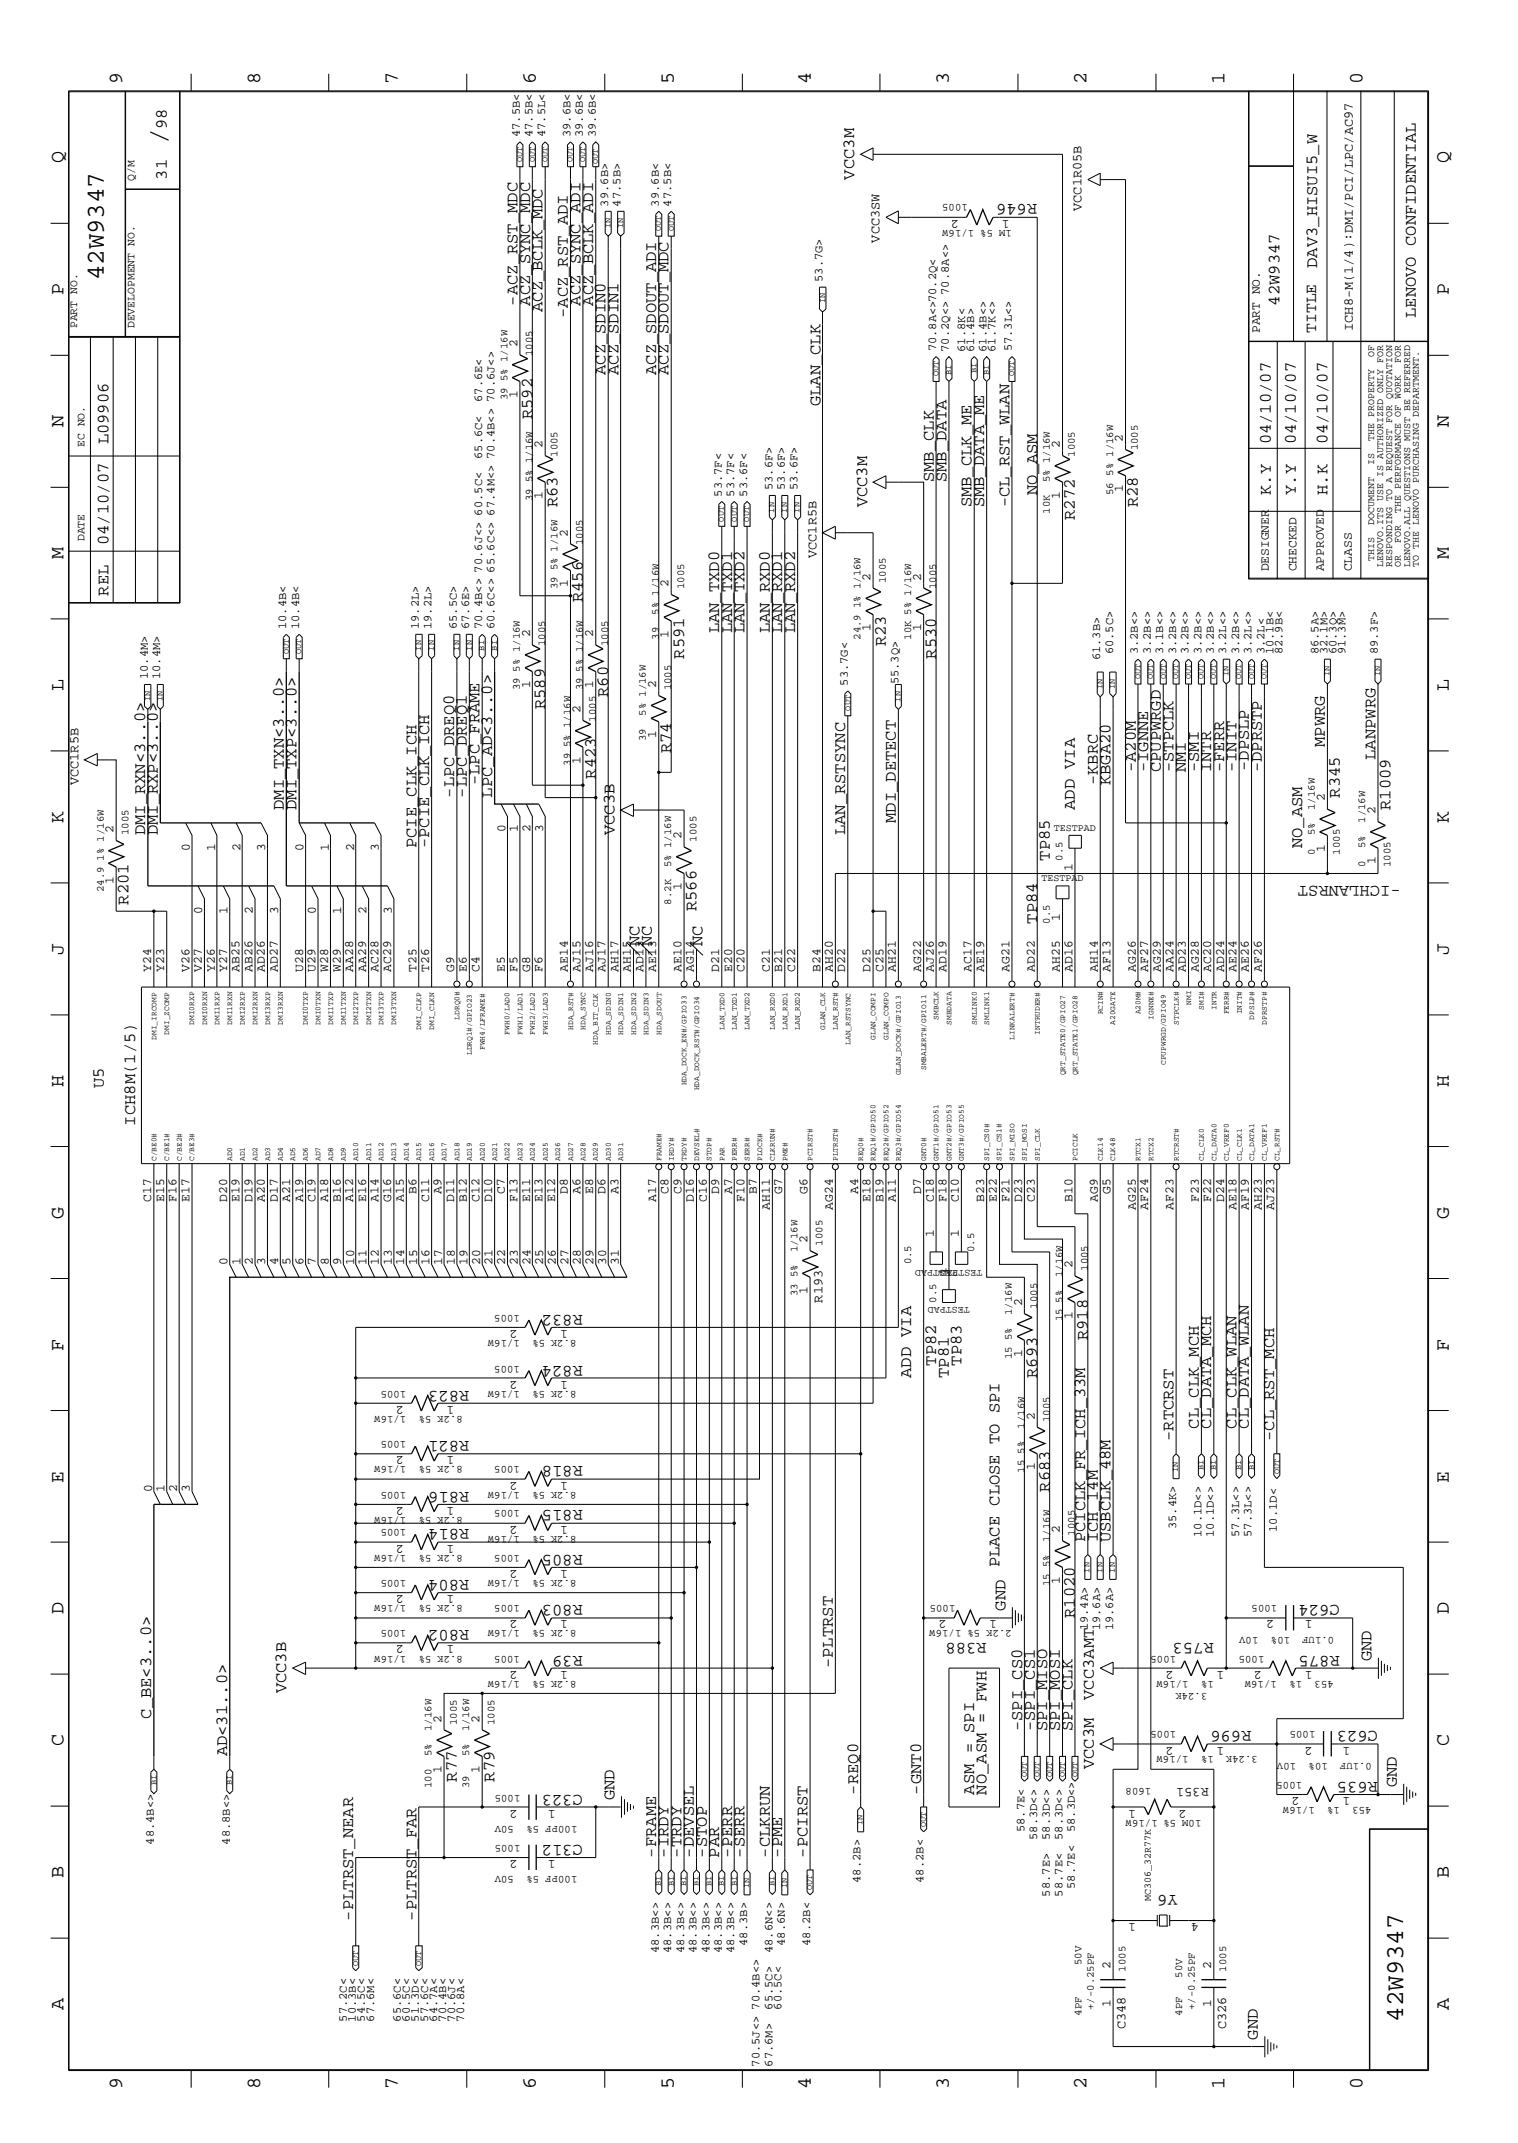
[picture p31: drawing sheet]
<svg xmlns="http://www.w3.org/2000/svg" width="300mm" height="423mm" viewBox="0 0 300 423" stroke-linecap="round" stroke-linejoin="round" font-family="sans-serif">
<defs><g id="words">
<text font-size="5.2" x="32.9" y="28.4" transform="rotate(-90 32.9 28.4)">/</text>
<g font-size="5.1">
<text x="20.5" y="55.4" transform="rotate(-90 20.5 55.4)">42W9347</text>
<text x="277.2" y="399.4" transform="rotate(-90 277.2 399.4)">42W9347</text>
</g>
<g font-size="4">
<text x="24.1" y="16.7" transform="rotate(-90 24.1 16.7)">9</text>
<text x="51.4" y="16.7" transform="rotate(-90 51.4 16.7)">8</text>
<text x="78.6" y="16.7" transform="rotate(-90 78.6 16.7)">7</text>
<text x="105.8" y="16.7" transform="rotate(-90 105.8 16.7)">6</text>
<text x="133.1" y="16.7" transform="rotate(-90 133.1 16.7)">5</text>
<text x="160.2" y="16.7" transform="rotate(-90 160.2 16.7)">4</text>
<text x="187.5" y="16.7" transform="rotate(-90 187.5 16.7)">3</text>
<text x="214.6" y="16.7" transform="rotate(-90 214.6 16.7)">2</text>
<text x="241.9" y="16.7" transform="rotate(-90 241.9 16.7)">1</text>
<text x="269.2" y="16.7" transform="rotate(-90 269.2 16.7)">0</text>
<text x="12.5" y="32.3" transform="rotate(-90 12.5 32.3)">Q</text>
<text x="286.2" y="32.3" transform="rotate(-90 286.2 32.3)">Q</text>
<text x="12.5" y="58.3" transform="rotate(-90 12.5 58.3)">P</text>
<text x="286.2" y="58.3" transform="rotate(-90 286.2 58.3)">P</text>
<text x="12.5" y="84.4" transform="rotate(-90 12.5 84.4)">N</text>
<text x="286.2" y="84.4" transform="rotate(-90 286.2 84.4)">N</text>
<text x="12.5" y="110.5" transform="rotate(-90 12.5 110.5)">M</text>
<text x="286.2" y="110.5" transform="rotate(-90 286.2 110.5)">M</text>
<text x="12.5" y="136.5" transform="rotate(-90 12.5 136.5)">L</text>
<text x="286.2" y="136.5" transform="rotate(-90 286.2 136.5)">L</text>
<text x="12.5" y="162.6" transform="rotate(-90 12.5 162.6)">K</text>
<text x="286.2" y="162.6" transform="rotate(-90 286.2 162.6)">K</text>
<text x="12.5" y="188.6" transform="rotate(-90 12.5 188.6)">J</text>
<text x="286.2" y="188.6" transform="rotate(-90 286.2 188.6)">J</text>
<text x="12.5" y="214.7" transform="rotate(-90 12.5 214.7)">H</text>
<text x="286.2" y="214.7" transform="rotate(-90 286.2 214.7)">H</text>
<text x="12.5" y="240.7" transform="rotate(-90 12.5 240.7)">G</text>
<text x="286.2" y="240.7" transform="rotate(-90 286.2 240.7)">G</text>
<text x="12.5" y="266.8" transform="rotate(-90 12.5 266.8)">F</text>
<text x="286.2" y="266.8" transform="rotate(-90 286.2 266.8)">F</text>
<text x="12.5" y="292.9" transform="rotate(-90 12.5 292.9)">E</text>
<text x="286.2" y="292.9" transform="rotate(-90 286.2 292.9)">E</text>
<text x="12.5" y="318.9" transform="rotate(-90 12.5 318.9)">D</text>
<text x="286.2" y="318.9" transform="rotate(-90 286.2 318.9)">D</text>
<text x="12.5" y="344.9" transform="rotate(-90 12.5 344.9)">C</text>
<text x="286.2" y="344.9" transform="rotate(-90 286.2 344.9)">C</text>
<text x="12.5" y="371" transform="rotate(-90 12.5 371)">B</text>
<text x="286.2" y="371" transform="rotate(-90 286.2 371)">B</text>
<text x="12.5" y="397" transform="rotate(-90 12.5 397)">A</text>
<text x="286.2" y="397" transform="rotate(-90 286.2 397)">A</text>
<text x="24.1" y="412.7" transform="rotate(-90 24.1 412.7)">9</text>
<text x="51.4" y="412.7" transform="rotate(-90 51.4 412.7)">8</text>
<text x="78.6" y="412.7" transform="rotate(-90 78.6 412.7)">7</text>
<text x="105.8" y="412.7" transform="rotate(-90 105.8 412.7)">6</text>
<text x="133.1" y="412.7" transform="rotate(-90 133.1 412.7)">5</text>
<text x="160.2" y="412.7" transform="rotate(-90 160.2 412.7)">4</text>
<text x="187.5" y="412.7" transform="rotate(-90 187.5 412.7)">3</text>
<text x="214.6" y="412.7" transform="rotate(-90 214.6 412.7)">2</text>
<text x="241.9" y="412.7" transform="rotate(-90 241.9 412.7)">1</text>
<text x="269.2" y="412.7" transform="rotate(-90 269.2 412.7)">0</text>
</g>
<g font-size="3.4">
<text x="32.9" y="25.5" transform="rotate(-90 32.9 25.5)">98</text>
<text x="32.9" y="35.5" transform="rotate(-90 32.9 35.5)">31</text>
<text x="168.7" y="35.5" transform="rotate(-90 168.7 35.5)">VCC3M</text>
<text x="204.9" y="40.4" transform="rotate(-180 204.9 40.4)">R646</text>
<text x="260.2" y="52.9" transform="rotate(-90 260.2 52.9)">DAV3_HISUI5_W</text>
<text x="102.2" y="60.4" transform="rotate(-90 102.2 60.4)">-ACZ_RST_MDC</text>
<text x="104.7" y="60.4" transform="rotate(-90 104.7 60.4)">ACZ_SYNC_MDC</text>
<text x="107.2" y="61.6" transform="rotate(-90 107.2 61.6)">ACZ_BCLK_MDC</text>
<text x="112.2" y="62.8" transform="rotate(-90 112.2 62.8)">-ACZ_RST_ADI</text>
<text x="114.6" y="60.4" transform="rotate(-90 114.6 60.4)">ACZ_SYNC_ADI</text>
<text x="117.2" y="60.4" transform="rotate(-90 117.2 60.4)">ACZ_BCLK_ADI</text>
<text x="252.7" y="60.4" transform="rotate(-90 252.7 60.4)">42W9347</text>
<text x="279.7" y="62.8" transform="rotate(-90 279.7 62.8)">LENOVO CONFIDENTIAL</text>
<text x="119.6" y="74.1" transform="rotate(-90 119.6 74.1)">ACZ_SDIN0</text>
<text x="122.2" y="74.1" transform="rotate(-90 122.2 74.1)">ACZ_SDIN1</text>
<text x="129.6" y="74.1" transform="rotate(-90 129.6 74.1)">ACZ_SDOUT_ADI</text>
<text x="132.1" y="74.1" transform="rotate(-90 132.1 74.1)">ACZ_SDOUT_MDC</text>
<text x="105.2" y="82.8" transform="rotate(-90 105.2 82.8)">R592</text>
<text x="162.1" y="80.3" transform="rotate(-90 162.1 80.3)">GLAN_CLK</text>
<text x="21.4" y="87.8" transform="rotate(-90 21.4 87.8)">L09906</text>
<text x="251" y="87.8" transform="rotate(-90 251 87.8)">04/10/07</text>
<text x="255.9" y="87.8" transform="rotate(-90 255.9 87.8)">04/10/07</text>
<text x="262.2" y="87.8" transform="rotate(-90 262.2 87.8)">04/10/07</text>
<text x="184.5" y="95.2" transform="rotate(-90 184.5 95.2)">SMB_CLK</text>
<text x="186.9" y="95.2" transform="rotate(-90 186.9 95.2)">SMB_DATA</text>
<text x="110.2" y="100.2" transform="rotate(-90 110.2 100.2)">R63</text>
<text x="171.3" y="100.2" transform="rotate(-90 171.3 100.2)">VCC3M</text>
<text x="191.9" y="100.2" transform="rotate(-90 191.9 100.2)">SMB_CLK_ME</text>
<text x="194.4" y="100.2" transform="rotate(-90 194.4 100.2)">SMB_DATA_ME</text>
<text x="199.4" y="100.2" transform="rotate(-90 199.4 100.2)">-CL_RST_WLAN</text>
<text x="204.9" y="97.8" transform="rotate(-90 204.9 97.8)">NO_ASM</text>
<text x="224.8" y="100.2" transform="rotate(-90 224.8 100.2)">R28</text>
<text x="251" y="97.8" transform="rotate(-90 251 97.8)">K.Y</text>
<text x="255.9" y="97.8" transform="rotate(-90 255.9 97.8)">Y.Y</text>
<text x="262.2" y="97.8" transform="rotate(-90 262.2 97.8)">H.K</text>
<text x="21.4" y="107.7" transform="rotate(-90 21.4 107.7)">04/10/07</text>
<text x="212.3" y="102.7" transform="rotate(-90 212.3 102.7)">R272</text>
<text x="21.4" y="117.7" transform="rotate(-90 21.4 117.7)">REL</text>
<text x="115.1" y="119" transform="rotate(-90 115.1 119)">R456</text>
<text x="142.1" y="125.1" transform="rotate(-90 142.1 125.1)">LAN_TXD0</text>
<text x="144.6" y="125.1" transform="rotate(-90 144.6 125.1)">LAN_TXD1</text>
<text x="147.1" y="125.1" transform="rotate(-90 147.1 125.1)">LAN_TXD2</text>
<text x="152.1" y="125.1" transform="rotate(-90 152.1 125.1)">LAN_RXD0</text>
<text x="154.5" y="125.1" transform="rotate(-90 154.5 125.1)">LAN_RXD1</text>
<text x="157.1" y="125.1" transform="rotate(-90 157.1 125.1)">LAN_RXD2</text>
<text x="135.1" y="130.1" transform="rotate(-90 135.1 130.1)">R591</text>
<text x="175" y="127.7" transform="rotate(-90 175 127.7)">R23</text>
<text x="184.9" y="130.1" transform="rotate(-90 184.9 130.1)">R530</text>
<text x="120.1" y="137.7" transform="rotate(-90 120.1 137.7)">R60</text>
<text x="107.7" y="140.1" transform="rotate(-90 107.7 140.1)">R589</text>
<text x="132.6" y="148.8" transform="rotate(-90 132.6 148.8)">R74</text>
<text x="261.7" y="147.6" transform="rotate(-90 261.7 147.6)">MPWRG</text>
<text x="94.7" y="155.1" transform="rotate(-90 94.7 155.1)">-LPC_FRAME</text>
<text x="117.7" y="153.8" transform="rotate(-90 117.7 153.8)">R423</text>
<text x="216.8" y="155.1" transform="rotate(-90 216.8 155.1)">-KBRC</text>
<text x="219.4" y="155.1" transform="rotate(-90 219.4 155.1)">KBGA20</text>
<text x="224.4" y="152.6" transform="rotate(-90 224.4 152.6)">-A20M</text>
<text x="226.8" y="152.6" transform="rotate(-90 226.8 152.6)">-IGNNE</text>
<text x="229.3" y="152.6" transform="rotate(-90 229.3 152.6)">CPUPWRGD</text>
<text x="231.8" y="152.6" transform="rotate(-90 231.8 152.6)">-STPCLK</text>
<text x="234.3" y="152.6" transform="rotate(-90 234.3 152.6)">NMI</text>
<text x="236.8" y="152.6" transform="rotate(-90 236.8 152.6)">-SMI</text>
<text x="239.3" y="152.6" transform="rotate(-90 239.3 152.6)">INTR</text>
<text x="241.8" y="152.6" transform="rotate(-90 241.8 152.6)">-FERR</text>
<text x="244.3" y="152.6" transform="rotate(-90 244.3 152.6)">-INIT</text>
<text x="246.7" y="152.3" transform="rotate(-90 246.7 152.3)">-DPSLP</text>
<text x="249.3" y="152.6" transform="rotate(-90 249.3 152.6)">-DPRSTP</text>
<text x="271.7" y="150.1" transform="rotate(-90 271.7 150.1)">LANPWRG</text>
<text x="56" y="160" transform="rotate(-90 56 160)">DMI_TXN&lt;3..0&gt;</text>
<text x="58.6" y="160" transform="rotate(-90 58.6 160)">DMI_TXP&lt;3..0&gt;</text>
<text x="89.7" y="157.6" transform="rotate(-90 89.7 157.6)">-LPC_DREQ0</text>
<text x="92.2" y="157.6" transform="rotate(-90 92.2 157.6)">-LPC_DREQ1</text>
<text x="97.2" y="157.6" transform="rotate(-90 97.2 157.6)">LPC_AD&lt;3..0&gt;</text>
<text x="212.3" y="160" transform="rotate(-90 212.3 160)">ADD VIA</text>
<text x="264.7" y="157.6" transform="rotate(-90 264.7 157.6)">R345</text>
<text x="274.7" y="160" transform="rotate(-90 274.7 160)">R1009</text>
<text x="28.7" y="165" transform="rotate(-90 28.7 165)">DMI_RXN&lt;3..0&gt;</text>
<text x="31.2" y="165" transform="rotate(-90 31.2 165)">DMI_RXP&lt;3..0&gt;</text>
<text x="82.3" y="167.6" transform="rotate(-90 82.3 167.6)">PCIE_CLK_ICH</text>
<text x="84.8" y="167.6" transform="rotate(-90 84.8 167.6)">-PCIE_CLK_ICH</text>
<text x="121.4" y="165" transform="rotate(-90 121.4 165)">VCC3B</text>
<text x="167" y="165" transform="rotate(-90 167 165)">LAN_RSTSYNC</text>
<text x="177" y="162.6" transform="rotate(-90 177 162.6)">MDI_DETECT</text>
<text x="257.2" y="167.6" transform="rotate(-90 257.2 167.6)">NO_ASM</text>
<text x="207.3" y="170" transform="rotate(-90 207.3 170)">TP85</text>
<text x="25.4" y="178.7" transform="rotate(-90 25.4 178.7)">R201</text>
<text x="276.7" y="175" transform="rotate(-180 276.7 175)">-ICHLANRST</text>
<text x="137.6" y="180" transform="rotate(-90 137.6 180)">R566</text>
<text x="204.9" y="182.5" transform="rotate(-90 204.9 182.5)">TP84</text>
<text x="126.3" y="186.9" transform="rotate(-90 126.3 186.9)">NC</text>
<text x="128.8" y="186.9" transform="rotate(-90 128.8 186.9)">NC</text>
<text x="138.8" y="186.9" transform="rotate(-90 138.8 186.9)">NC</text>
<text x="20.5" y="214.9" transform="rotate(-90 20.5 214.9)">U5</text>
<text x="26.7" y="222.3" transform="rotate(-90 26.7 222.3)">ICH8M(1/5)</text>
<text x="115.1" y="259.8" transform="rotate(-180 115.1 259.8)">R832</text>
<text x="115.1" y="269.7" transform="rotate(-180 115.1 269.7)">R824</text>
<text x="184.9" y="269.7" transform="rotate(-90 184.9 269.7)">TP82</text>
<text x="189.9" y="269.7" transform="rotate(-90 189.9 269.7)">TP83</text>
<text x="214.9" y="264.8" transform="rotate(-90 214.9 264.8)">R918</text>
<text x="92.7" y="274.7" transform="rotate(-180 92.7 274.7)">R823</text>
<text x="180" y="272.2" transform="rotate(-90 180 272.2)">ADD VIA</text>
<text x="187.5" y="272.2" transform="rotate(-90 187.5 272.2)">TP81</text>
<text x="204.9" y="272.2" transform="rotate(-90 204.9 272.2)">R693</text>
<text x="92.7" y="284.6" transform="rotate(-180 92.7 284.6)">R821</text>
<text x="231.8" y="284.6" transform="rotate(-90 231.8 284.6)">-RTCRST</text>
<text x="236.8" y="282.2" transform="rotate(-90 236.8 282.2)">CL_CLK_MCH</text>
<text x="239.3" y="282.2" transform="rotate(-90 239.3 282.2)">CL_DATA_MCH</text>
<text x="244.3" y="282.2" transform="rotate(-90 244.3 282.2)">CL_CLK_WLAN</text>
<text x="246.7" y="282.2" transform="rotate(-90 246.7 282.2)">CL_DATA_WLAN</text>
<text x="251.7" y="284.6" transform="rotate(-90 251.7 284.6)">-CL_RST_MCH</text>
<text x="115.1" y="289.6" transform="rotate(-180 115.1 289.6)">R818</text>
<text x="92.7" y="294.6" transform="rotate(-180 92.7 294.6)">R816</text>
<text x="115.1" y="298.4" transform="rotate(-180 115.1 298.4)">R815</text>
<text x="207.3" y="294.6" transform="rotate(-90 207.3 294.6)">R683</text>
<text x="92.7" y="302.1" transform="rotate(-180 92.7 302.1)">R814</text>
<text x="214.4" y="304.6" transform="rotate(-90 214.4 304.6)">PCICLK_FR_ICH_33M</text>
<text x="216.8" y="304.6" transform="rotate(-90 216.8 304.6)">ICH_14M</text>
<text x="219.4" y="304.6" transform="rotate(-90 219.4 304.6)">USBCLK_48M</text>
<text x="115.1" y="307.1" transform="rotate(-180 115.1 307.1)">R805</text>
<text x="197.4" y="309.6" transform="rotate(-90 197.4 309.6)">PLACE CLOSE TO SPI</text>
<text x="92.7" y="312.1" transform="rotate(-180 92.7 312.1)">R804</text>
<text x="115.1" y="317.1" transform="rotate(-180 115.1 317.1)">R803</text>
<text x="264.7" y="317.1" transform="rotate(-180 264.7 317.1)">C624</text>
<text x="92.7" y="322.1" transform="rotate(-180 92.7 322.1)">R802</text>
<text x="198.6" y="318.2" transform="rotate(-90 198.6 318.2)">GND</text>
<text x="212.3" y="319.6" transform="rotate(-90 212.3 319.6)">R1020</text>
<text x="115.1" y="327.1" transform="rotate(-180 115.1 327.1)">R39</text>
<text x="164.5" y="329.5" transform="rotate(-90 164.5 329.5)">-PLTRST</text>
<text x="194.9" y="324.5" transform="rotate(-180 194.9 324.5)">R388</text>
<text x="239.8" y="324.5" transform="rotate(-180 239.8 324.5)">R753</text>
<text x="264.7" y="327.1" transform="rotate(-180 264.7 327.1)">R875</text>
<text x="270.9" y="328.2" transform="rotate(-90 270.9 328.2)">GND</text>
<text x="56.6" y="334.5" transform="rotate(-90 56.6 334.5)">VCC3B</text>
<text x="216.1" y="335.8" transform="rotate(-90 216.1 335.8)">VCC3AMT</text>
<text x="29.9" y="339.5" transform="rotate(-90 29.9 339.5)">C_BE&lt;3..0&gt;</text>
<text x="201.9" y="342" transform="rotate(-90 201.9 342)">-SPI_CS0</text>
<text x="204.4" y="342" transform="rotate(-90 204.4 342)">-SPI_CS1</text>
<text x="206.8" y="342" transform="rotate(-90 206.8 342)">SPI_MISO</text>
<text x="209.4" y="342" transform="rotate(-90 209.4 342)">SPI_MOSI</text>
<text x="211.8" y="342" transform="rotate(-90 211.8 342)">SPI_CLK</text>
<text x="247.2" y="342" transform="rotate(-180 247.2 342)">R696</text>
<text x="272.2" y="342" transform="rotate(-180 272.2 342)">C623</text>
<text x="44.9" y="347" transform="rotate(-90 44.9 347)">AD&lt;31..0&gt;</text>
<text x="90.3" y="352" transform="rotate(-90 90.3 352)">R77</text>
<text x="97.7" y="352" transform="rotate(-90 97.7 352)">R79</text>
<text x="216.1" y="349.5" transform="rotate(-90 216.1 349.5)">VCC3M</text>
<text x="272.2" y="352" transform="rotate(-180 272.2 352)">R635</text>
<text x="275.9" y="353.1" transform="rotate(-90 275.9 353.1)">GND</text>
<text x="115.1" y="354.5" transform="rotate(-180 115.1 354.5)">C323</text>
<text x="121.4" y="355.6" transform="rotate(-90 121.4 355.6)">GND</text>
<text x="169.5" y="354.5" transform="rotate(-90 169.5 354.5)">-REQ0</text>
<text x="181.9" y="354.5" transform="rotate(-90 181.9 354.5)">-GNT0</text>
<text x="192.4" y="354.5" transform="rotate(-90 192.4 354.5)">ASM = SPI</text>
<text x="194.9" y="354.5" transform="rotate(-90 194.9 354.5)">NO_ASM = FWH</text>
<text x="115.1" y="364.4" transform="rotate(-180 115.1 364.4)">C312</text>
<text x="129.6" y="366.9" transform="rotate(-90 129.6 366.9)">-FRAME</text>
<text x="132.1" y="366.9" transform="rotate(-90 132.1 366.9)">-IRDY</text>
<text x="134.6" y="366.9" transform="rotate(-90 134.6 366.9)">-TRDY</text>
<text x="137.1" y="366.9" transform="rotate(-90 137.1 366.9)">-DEVSEL</text>
<text x="139.6" y="366.9" transform="rotate(-90 139.6 366.9)">-STOP</text>
<text x="142.1" y="366.9" transform="rotate(-90 142.1 366.9)">PAR</text>
<text x="144.6" y="366.9" transform="rotate(-90 144.6 366.9)">-PERR</text>
<text x="147.1" y="366.9" transform="rotate(-90 147.1 366.9)">-SERR</text>
<text x="152.1" y="366.9" transform="rotate(-90 152.1 366.9)">-CLKRUN</text>
<text x="154.5" y="366.9" transform="rotate(-90 154.5 366.9)">-PME</text>
<text x="159.5" y="366.9" transform="rotate(-90 159.5 366.9)">-PCIRST</text>
<text x="232.7" y="374.4" transform="rotate(-180 232.7 374.4)">Y6</text>
<text x="69.8" y="379.4" transform="rotate(-90 69.8 379.4)">-PLTRST_NEAR</text>
<text x="82.3" y="379.4" transform="rotate(-90 82.3 379.4)">-PLTRST_FAR</text>
<text x="248.5" y="402.9" transform="rotate(-90 248.5 402.9)">GND</text>
</g>
<text font-size="3.2" x="260" y="65.8" transform="rotate(-90 260 65.8)">TITLE</text>
<g font-size="2.7">
<text x="213.6" y="41.7" transform="rotate(-90 213.6 41.7)">VCC1R05B</text>
<text x="173.7" y="47.9" transform="rotate(-90 173.7 47.9)">VCC3SW</text>
<text x="267.2" y="65.4" transform="rotate(-90 267.2 65.4)">ICH8-M(1/4):DMI/PCI/LPC/AC97</text>
<text x="161.3" y="110.2" transform="rotate(-90 161.3 110.2)">VCC1R5B</text>
<text x="15.5" y="155.1" transform="rotate(-90 15.5 155.1)">VCC1R5B</text>
<text x="162.5" y="257.3" transform="rotate(-90 162.5 257.3)">R193</text>
<text x="238.8" y="353.2" transform="rotate(-180 238.8 353.2)">R351</text>
<text x="222.3" y="400.8" transform="rotate(-90 222.3 400.8)">C348</text>
<text x="242.2" y="400.8" transform="rotate(-90 242.2 400.8)">C326</text>
</g>
<g font-size="2.5">
<text x="189.4" y="43.4" transform="rotate(-180 189.4 43.4)">2</text>
<text x="199.4" y="43.4" transform="rotate(-180 199.4 43.4)">1</text>
<text x="248.8" y="65.8" transform="rotate(-90 248.8 65.8)">PART NO.</text>
<text x="102.2" y="68.6" transform="rotate(-90 102.2 68.6)">2</text>
<text x="102.2" y="78.6" transform="rotate(-90 102.2 78.6)">1</text>
<text x="107.2" y="88.6" transform="rotate(-90 107.2 88.6)">2</text>
<text x="209.4" y="88.6" transform="rotate(-90 209.4 88.6)">2</text>
<text x="221.8" y="87.3" transform="rotate(-90 221.8 87.3)">2</text>
<text x="107.2" y="98.6" transform="rotate(-90 107.2 98.6)">1</text>
<text x="209.4" y="98.6" transform="rotate(-90 209.4 98.6)">1</text>
<text x="221.8" y="97.3" transform="rotate(-90 221.8 97.3)">1</text>
<text x="112.2" y="106" transform="rotate(-90 112.2 106)">2</text>
<text x="250.6" y="112.9" transform="rotate(-90 250.6 112.9)">DESIGNER</text>
<text x="256.1" y="112.9" transform="rotate(-90 256.1 112.9)">CHECKED</text>
<text x="261.5" y="112.9" transform="rotate(-90 261.5 112.9)">APPROVED</text>
<text x="267" y="112.9" transform="rotate(-90 267 112.9)">CLASS</text>
<text x="112.2" y="116" transform="rotate(-90 112.2 116)">1</text>
<text x="132.1" y="115.9" transform="rotate(-90 132.1 115.9)">2</text>
<text x="172" y="114.7" transform="rotate(-90 172 114.7)">2</text>
<text x="181.9" y="114.7" transform="rotate(-90 181.9 114.7)">2</text>
<text x="104.7" y="125.9" transform="rotate(-90 104.7 125.9)">2</text>
<text x="117.2" y="125.9" transform="rotate(-90 117.2 125.9)">2</text>
<text x="132.1" y="126" transform="rotate(-90 132.1 126)">1</text>
<text x="172" y="124.7" transform="rotate(-90 172 124.7)">1</text>
<text x="181.9" y="124.7" transform="rotate(-90 181.9 124.7)">1</text>
<text x="104.7" y="135.9" transform="rotate(-90 104.7 135.9)">1</text>
<text x="117.2" y="135.9" transform="rotate(-90 117.2 135.9)">1</text>
<text x="129.6" y="135.9" transform="rotate(-90 129.6 135.9)">2</text>
<text x="114.6" y="140.9" transform="rotate(-90 114.6 140.9)">2</text>
<text x="129.6" y="145.9" transform="rotate(-90 129.6 145.9)">1</text>
<text x="114.6" y="150.9" transform="rotate(-90 114.6 150.9)">1</text>
<text x="261.7" y="158.3" transform="rotate(-90 261.7 158.3)">2</text>
<text x="271.7" y="160.8" transform="rotate(-90 271.7 160.8)">2</text>
<text x="22.4" y="164.5" transform="rotate(-90 22.4 164.5)">2</text>
<text x="99.8" y="164.4" transform="rotate(-90 99.8 164.4)">0</text>
<text x="102.3" y="164.4" transform="rotate(-90 102.3 164.4)">1</text>
<text x="104.8" y="164.4" transform="rotate(-90 104.8 164.4)">2</text>
<text x="107.3" y="164.4" transform="rotate(-90 107.3 164.4)">3</text>
<text x="134.6" y="165.8" transform="rotate(-90 134.6 165.8)">2</text>
<text x="37.5" y="168.1" transform="rotate(-90 37.5 168.1)">0</text>
<text x="42.5" y="168.1" transform="rotate(-90 42.5 168.1)">1</text>
<text x="47.5" y="168.1" transform="rotate(-90 47.5 168.1)">2</text>
<text x="52.4" y="168.1" transform="rotate(-90 52.4 168.1)">3</text>
<text x="59.9" y="168.1" transform="rotate(-90 59.9 168.1)">0</text>
<text x="64.9" y="168.1" transform="rotate(-90 64.9 168.1)">1</text>
<text x="69.9" y="168.1" transform="rotate(-90 69.9 168.1)">2</text>
<text x="74.8" y="168.1" transform="rotate(-90 74.8 168.1)">3</text>
<text x="211.8" y="172" transform="rotate(-90 211.8 172)">1</text>
<text x="261.7" y="168.3" transform="rotate(-90 261.7 168.3)">1</text>
<text x="271.7" y="170.8" transform="rotate(-90 271.7 170.8)">1</text>
<text x="22.4" y="174.6" transform="rotate(-90 22.4 174.6)">1</text>
<text x="134.6" y="175.8" transform="rotate(-90 134.6 175.8)">1</text>
<text x="40" y="180.6" transform="rotate(-90 40 180.6)">0</text>
<text x="45" y="180.6" transform="rotate(-90 45 180.6)">1</text>
<text x="50" y="180.6" transform="rotate(-90 50 180.6)">2</text>
<text x="54.9" y="180.6" transform="rotate(-90 54.9 180.6)">3</text>
<text x="62.4" y="180.6" transform="rotate(-90 62.4 180.6)">0</text>
<text x="67.4" y="180.6" transform="rotate(-90 67.4 180.6)">1</text>
<text x="72.4" y="180.6" transform="rotate(-90 72.4 180.6)">2</text>
<text x="77.4" y="180.6" transform="rotate(-90 77.4 180.6)">3</text>
<text x="209.4" y="182" transform="rotate(-90 209.4 182)">1</text>
<text x="29.9" y="191.9" transform="rotate(-90 29.9 191.9)">Y24</text>
<text x="32.4" y="191.9" transform="rotate(-90 32.4 191.9)">Y23</text>
<text x="37.4" y="191.9" transform="rotate(-90 37.4 191.9)">V26</text>
<text x="39.9" y="191.9" transform="rotate(-90 39.9 191.9)">V27</text>
<text x="42.4" y="191.9" transform="rotate(-90 42.4 191.9)">Y26</text>
<text x="44.9" y="191.9" transform="rotate(-90 44.9 191.9)">Y27</text>
<text x="47.3" y="191.9" transform="rotate(-90 47.3 191.9)">AB25</text>
<text x="49.9" y="191.9" transform="rotate(-90 49.9 191.9)">AB26</text>
<text x="52.3" y="191.9" transform="rotate(-90 52.3 191.9)">AD26</text>
<text x="54.9" y="191.9" transform="rotate(-90 54.9 191.9)">AD27</text>
<text x="59.9" y="191.9" transform="rotate(-90 59.9 191.9)">U28</text>
<text x="62.3" y="191.9" transform="rotate(-90 62.3 191.9)">U29</text>
<text x="64.9" y="191.9" transform="rotate(-90 64.9 191.9)">W28</text>
<text x="67.3" y="191.9" transform="rotate(-90 67.3 191.9)">W29</text>
<text x="69.8" y="191.9" transform="rotate(-90 69.8 191.9)">AA28</text>
<text x="72.3" y="191.9" transform="rotate(-90 72.3 191.9)">AA29</text>
<text x="74.8" y="191.9" transform="rotate(-90 74.8 191.9)">AC28</text>
<text x="77.3" y="191.9" transform="rotate(-90 77.3 191.9)">AC29</text>
<text x="82.3" y="191.9" transform="rotate(-90 82.3 191.9)">T25</text>
<text x="84.8" y="191.9" transform="rotate(-90 84.8 191.9)">T26</text>
<text x="89.7" y="191.9" transform="rotate(-90 89.7 191.9)">G9</text>
<text x="92.2" y="191.9" transform="rotate(-90 92.2 191.9)">E6</text>
<text x="94.7" y="191.9" transform="rotate(-90 94.7 191.9)">C4</text>
<text x="99.7" y="191.9" transform="rotate(-90 99.7 191.9)">E5</text>
<text x="102.2" y="191.9" transform="rotate(-90 102.2 191.9)">F5</text>
<text x="104.7" y="191.9" transform="rotate(-90 104.7 191.9)">G8</text>
<text x="107.2" y="191.9" transform="rotate(-90 107.2 191.9)">F6</text>
<text x="112.2" y="191.9" transform="rotate(-90 112.2 191.9)">AE14</text>
<text x="114.6" y="191.9" transform="rotate(-90 114.6 191.9)">AJ15</text>
<text x="117.2" y="191.9" transform="rotate(-90 117.2 191.9)">AJ16</text>
<text x="119.6" y="191.9" transform="rotate(-90 119.6 191.9)">AJ17</text>
<text x="122.2" y="191.9" transform="rotate(-90 122.2 191.9)">AH17</text>
<text x="124.6" y="191.9" transform="rotate(-90 124.6 191.9)">AH15</text>
<text x="127.1" y="191.9" transform="rotate(-90 127.1 191.9)">AD13</text>
<text x="129.6" y="191.9" transform="rotate(-90 129.6 191.9)">AE13</text>
<text x="134.6" y="191.9" transform="rotate(-90 134.6 191.9)">AE10</text>
<text x="137.1" y="191.9" transform="rotate(-90 137.1 191.9)">AG14</text>
<text x="142.1" y="191.9" transform="rotate(-90 142.1 191.9)">D21</text>
<text x="144.6" y="191.9" transform="rotate(-90 144.6 191.9)">E20</text>
<text x="147.1" y="191.9" transform="rotate(-90 147.1 191.9)">C20</text>
<text x="152.1" y="191.9" transform="rotate(-90 152.1 191.9)">C21</text>
<text x="154.5" y="191.9" transform="rotate(-90 154.5 191.9)">B21</text>
<text x="157.1" y="191.9" transform="rotate(-90 157.1 191.9)">C22</text>
<text x="162.1" y="191.9" transform="rotate(-90 162.1 191.9)">B24</text>
<text x="164.5" y="191.9" transform="rotate(-90 164.5 191.9)">AH20</text>
<text x="167" y="191.9" transform="rotate(-90 167 191.9)">D22</text>
<text x="172" y="191.9" transform="rotate(-90 172 191.9)">D25</text>
<text x="174.5" y="191.9" transform="rotate(-90 174.5 191.9)">C25</text>
<text x="177" y="191.9" transform="rotate(-90 177 191.9)">AH21</text>
<text x="181.9" y="191.9" transform="rotate(-90 181.9 191.9)">AG22</text>
<text x="184.5" y="191.9" transform="rotate(-90 184.5 191.9)">AJ26</text>
<text x="186.9" y="191.9" transform="rotate(-90 186.9 191.9)">AD19</text>
<text x="191.9" y="191.9" transform="rotate(-90 191.9 191.9)">AC17</text>
<text x="194.4" y="191.9" transform="rotate(-90 194.4 191.9)">AE19</text>
<text x="199.4" y="191.9" transform="rotate(-90 199.4 191.9)">AG21</text>
<text x="204.4" y="191.9" transform="rotate(-90 204.4 191.9)">AD22</text>
<text x="209.4" y="191.9" transform="rotate(-90 209.4 191.9)">AH25</text>
<text x="211.8" y="191.9" transform="rotate(-90 211.8 191.9)">AD16</text>
<text x="216.8" y="191.9" transform="rotate(-90 216.8 191.9)">AH14</text>
<text x="219.4" y="191.9" transform="rotate(-90 219.4 191.9)">AF13</text>
<text x="224.4" y="191.9" transform="rotate(-90 224.4 191.9)">AG26</text>
<text x="226.8" y="191.9" transform="rotate(-90 226.8 191.9)">AF27</text>
<text x="229.3" y="191.9" transform="rotate(-90 229.3 191.9)">AG29</text>
<text x="231.8" y="191.9" transform="rotate(-90 231.8 191.9)">AA24</text>
<text x="234.3" y="191.9" transform="rotate(-90 234.3 191.9)">AD23</text>
<text x="236.8" y="191.9" transform="rotate(-90 236.8 191.9)">AG28</text>
<text x="239.3" y="191.9" transform="rotate(-90 239.3 191.9)">AC20</text>
<text x="241.8" y="191.9" transform="rotate(-90 241.8 191.9)">AD24</text>
<text x="244.3" y="191.9" transform="rotate(-90 244.3 191.9)">AE24</text>
<text x="246.7" y="191.9" transform="rotate(-90 246.7 191.9)">AE26</text>
<text x="249.3" y="191.9" transform="rotate(-90 249.3 191.9)">AF26</text>
<text x="29.9" y="237.4" transform="rotate(-90 29.9 237.4)">C17</text>
<text x="32.4" y="237.4" transform="rotate(-90 32.4 237.4)">E15</text>
<text x="34.9" y="237.4" transform="rotate(-90 34.9 237.4)">F16</text>
<text x="37.4" y="237.4" transform="rotate(-90 37.4 237.4)">E17</text>
<text x="44.9" y="237.4" transform="rotate(-90 44.9 237.4)">D20</text>
<text x="47.3" y="237.4" transform="rotate(-90 47.3 237.4)">E19</text>
<text x="49.9" y="237.4" transform="rotate(-90 49.9 237.4)">D19</text>
<text x="52.3" y="237.4" transform="rotate(-90 52.3 237.4)">A20</text>
<text x="54.9" y="237.4" transform="rotate(-90 54.9 237.4)">D17</text>
<text x="57.3" y="237.4" transform="rotate(-90 57.3 237.4)">A21</text>
<text x="59.9" y="237.4" transform="rotate(-90 59.9 237.4)">A19</text>
<text x="62.3" y="237.4" transform="rotate(-90 62.3 237.4)">C19</text>
<text x="64.9" y="237.4" transform="rotate(-90 64.9 237.4)">A18</text>
<text x="67.3" y="237.4" transform="rotate(-90 67.3 237.4)">B16</text>
<text x="69.8" y="237.4" transform="rotate(-90 69.8 237.4)">A12</text>
<text x="72.3" y="237.4" transform="rotate(-90 72.3 237.4)">E16</text>
<text x="74.8" y="237.4" transform="rotate(-90 74.8 237.4)">A14</text>
<text x="77.3" y="237.4" transform="rotate(-90 77.3 237.4)">G16</text>
<text x="79.8" y="237.4" transform="rotate(-90 79.8 237.4)">A15</text>
<text x="82.3" y="235.9" transform="rotate(-90 82.3 235.9)">B6</text>
<text x="84.8" y="237.4" transform="rotate(-90 84.8 237.4)">C11</text>
<text x="87.2" y="235.9" transform="rotate(-90 87.2 235.9)">A9</text>
<text x="89.7" y="237.4" transform="rotate(-90 89.7 237.4)">D11</text>
<text x="92.2" y="237.4" transform="rotate(-90 92.2 237.4)">B12</text>
<text x="94.7" y="237.4" transform="rotate(-90 94.7 237.4)">C12</text>
<text x="97.2" y="237.4" transform="rotate(-90 97.2 237.4)">D10</text>
<text x="99.7" y="235.9" transform="rotate(-90 99.7 235.9)">C7</text>
<text x="102.2" y="237.4" transform="rotate(-90 102.2 237.4)">F13</text>
<text x="104.7" y="237.4" transform="rotate(-90 104.7 237.4)">E11</text>
<text x="107.2" y="237.4" transform="rotate(-90 107.2 237.4)">E13</text>
<text x="109.6" y="237.4" transform="rotate(-90 109.6 237.4)">E12</text>
<text x="112.2" y="235.9" transform="rotate(-90 112.2 235.9)">D8</text>
<text x="114.6" y="235.9" transform="rotate(-90 114.6 235.9)">A6</text>
<text x="117.2" y="235.9" transform="rotate(-90 117.2 235.9)">E8</text>
<text x="119.6" y="235.9" transform="rotate(-90 119.6 235.9)">D6</text>
<text x="122.2" y="235.9" transform="rotate(-90 122.2 235.9)">A3</text>
<text x="129.6" y="237.4" transform="rotate(-90 129.6 237.4)">A17</text>
<text x="132.1" y="235.9" transform="rotate(-90 132.1 235.9)">C8</text>
<text x="134.6" y="235.9" transform="rotate(-90 134.6 235.9)">C9</text>
<text x="137.1" y="237.4" transform="rotate(-90 137.1 237.4)">D16</text>
<text x="139.6" y="237.4" transform="rotate(-90 139.6 237.4)">C16</text>
<text x="142.1" y="235.9" transform="rotate(-90 142.1 235.9)">D9</text>
<text x="144.6" y="235.9" transform="rotate(-90 144.6 235.9)">A7</text>
<text x="147.1" y="237.4" transform="rotate(-90 147.1 237.4)">F10</text>
<text x="149.5" y="235.9" transform="rotate(-90 149.5 235.9)">B7</text>
<text x="152.1" y="238.9" transform="rotate(-90 152.1 238.9)">AH11</text>
<text x="154.5" y="235.9" transform="rotate(-90 154.5 235.9)">G7</text>
<text x="159.5" y="235.9" transform="rotate(-90 159.5 235.9)">G6</text>
<text x="164.5" y="238.9" transform="rotate(-90 164.5 238.9)">AG24</text>
<text x="169.5" y="235.9" transform="rotate(-90 169.5 235.9)">A4</text>
<text x="172" y="237.4" transform="rotate(-90 172 237.4)">E18</text>
<text x="174.5" y="237.4" transform="rotate(-90 174.5 237.4)">B19</text>
<text x="177" y="237.4" transform="rotate(-90 177 237.4)">A11</text>
<text x="181.9" y="235.9" transform="rotate(-90 181.9 235.9)">D7</text>
<text x="184.5" y="237.4" transform="rotate(-90 184.5 237.4)">C18</text>
<text x="186.9" y="237.4" transform="rotate(-90 186.9 237.4)">F18</text>
<text x="189.4" y="237.4" transform="rotate(-90 189.4 237.4)">C10</text>
<text x="194.4" y="237.4" transform="rotate(-90 194.4 237.4)">B23</text>
<text x="196.9" y="237.4" transform="rotate(-90 196.9 237.4)">E22</text>
<text x="199.4" y="237.4" transform="rotate(-90 199.4 237.4)">F21</text>
<text x="201.9" y="237.4" transform="rotate(-90 201.9 237.4)">D23</text>
<text x="204.4" y="237.4" transform="rotate(-90 204.4 237.4)">C23</text>
<text x="211.8" y="237.4" transform="rotate(-90 211.8 237.4)">B10</text>
<text x="216.8" y="237.4" transform="rotate(-90 216.8 237.4)">AG9</text>
<text x="219.4" y="235.9" transform="rotate(-90 219.4 235.9)">G5</text>
<text x="224.4" y="238.9" transform="rotate(-90 224.4 238.9)">AG25</text>
<text x="226.8" y="238.9" transform="rotate(-90 226.8 238.9)">AF24</text>
<text x="231.8" y="238.9" transform="rotate(-90 231.8 238.9)">AF23</text>
<text x="236.8" y="237.4" transform="rotate(-90 236.8 237.4)">F23</text>
<text x="239.3" y="237.4" transform="rotate(-90 239.3 237.4)">F22</text>
<text x="241.8" y="237.4" transform="rotate(-90 241.8 237.4)">D24</text>
<text x="244.3" y="238.9" transform="rotate(-90 244.3 238.9)">AE18</text>
<text x="246.7" y="238.9" transform="rotate(-90 246.7 238.9)">AF19</text>
<text x="249.3" y="238.9" transform="rotate(-90 249.3 238.9)">AH23</text>
<text x="251.7" y="238.9" transform="rotate(-90 251.7 238.9)">AJ23</text>
<text x="159.5" y="245.5" transform="rotate(-90 159.5 245.5)">2</text>
<text x="184.5" y="244.3" transform="rotate(-90 184.5 244.3)">1</text>
<text x="189.4" y="244.3" transform="rotate(-90 189.4 244.3)">1</text>
<text x="45" y="249.9" transform="rotate(-90 45 249.9)">0</text>
<text x="47.5" y="249.9" transform="rotate(-90 47.5 249.9)">1</text>
<text x="50" y="249.9" transform="rotate(-90 50 249.9)">2</text>
<text x="52.4" y="249.9" transform="rotate(-90 52.4 249.9)">3</text>
<text x="54.9" y="249.9" transform="rotate(-90 54.9 249.9)">4</text>
<text x="57.4" y="249.9" transform="rotate(-90 57.4 249.9)">5</text>
<text x="59.9" y="249.9" transform="rotate(-90 59.9 249.9)">6</text>
<text x="62.4" y="249.9" transform="rotate(-90 62.4 249.9)">7</text>
<text x="64.9" y="249.9" transform="rotate(-90 64.9 249.9)">8</text>
<text x="67.4" y="249.9" transform="rotate(-90 67.4 249.9)">9</text>
<text x="69.9" y="249.9" transform="rotate(-90 69.9 249.9)">10</text>
<text x="72.4" y="249.9" transform="rotate(-90 72.4 249.9)">11</text>
<text x="74.8" y="249.9" transform="rotate(-90 74.8 249.9)">12</text>
<text x="77.4" y="249.9" transform="rotate(-90 77.4 249.9)">13</text>
<text x="79.8" y="249.9" transform="rotate(-90 79.8 249.9)">14</text>
<text x="82.4" y="249.9" transform="rotate(-90 82.4 249.9)">15</text>
<text x="84.8" y="249.9" transform="rotate(-90 84.8 249.9)">16</text>
<text x="87.4" y="249.9" transform="rotate(-90 87.4 249.9)">17</text>
<text x="89.8" y="249.9" transform="rotate(-90 89.8 249.9)">18</text>
<text x="92.4" y="249.9" transform="rotate(-90 92.4 249.9)">19</text>
<text x="94.8" y="249.9" transform="rotate(-90 94.8 249.9)">20</text>
<text x="97.3" y="249.9" transform="rotate(-90 97.3 249.9)">21</text>
<text x="99.8" y="249.9" transform="rotate(-90 99.8 249.9)">22</text>
<text x="102.3" y="249.9" transform="rotate(-90 102.3 249.9)">23</text>
<text x="104.8" y="249.9" transform="rotate(-90 104.8 249.9)">24</text>
<text x="107.3" y="249.9" transform="rotate(-90 107.3 249.9)">25</text>
<text x="109.8" y="249.9" transform="rotate(-90 109.8 249.9)">26</text>
<text x="112.3" y="249.9" transform="rotate(-90 112.3 249.9)">27</text>
<text x="114.7" y="249.9" transform="rotate(-90 114.7 249.9)">28</text>
<text x="117.3" y="249.9" transform="rotate(-90 117.3 249.9)">29</text>
<text x="119.7" y="249.9" transform="rotate(-90 119.7 249.9)">30</text>
<text x="122.3" y="249.9" transform="rotate(-90 122.3 249.9)">31</text>
<text x="186.9" y="251.8" transform="rotate(-90 186.9 251.8)">1</text>
<text x="211.8" y="250.5" transform="rotate(-90 211.8 250.5)">2</text>
<text x="159.5" y="255.5" transform="rotate(-90 159.5 255.5)">1</text>
<text x="201.9" y="258" transform="rotate(-90 201.9 258)">2</text>
<text x="102.2" y="262.7" transform="rotate(-180 102.2 262.7)">2</text>
<text x="112.2" y="262.7" transform="rotate(-180 112.2 262.7)">1</text>
<text x="211.8" y="260.5" transform="rotate(-90 211.8 260.5)">1</text>
<text x="201.9" y="268" transform="rotate(-90 201.9 268)">1</text>
<text x="102.2" y="272.7" transform="rotate(-180 102.2 272.7)">2</text>
<text x="112.2" y="272.7" transform="rotate(-180 112.2 272.7)">1</text>
<text x="79.8" y="277.7" transform="rotate(-180 79.8 277.7)">2</text>
<text x="89.7" y="277.7" transform="rotate(-180 89.7 277.7)">1</text>
<text x="204.4" y="280.4" transform="rotate(-90 204.4 280.4)">2</text>
<text x="79.8" y="287.7" transform="rotate(-180 79.8 287.7)">2</text>
<text x="89.7" y="287.7" transform="rotate(-180 89.7 287.7)">1</text>
<text x="102.2" y="292.7" transform="rotate(-180 102.2 292.7)">2</text>
<text x="112.2" y="292.7" transform="rotate(-180 112.2 292.7)">1</text>
<text x="204.4" y="290.4" transform="rotate(-90 204.4 290.4)">1</text>
<text x="30.1" y="294.7" transform="rotate(-90 30.1 294.7)">0</text>
<text x="32.5" y="294.7" transform="rotate(-90 32.5 294.7)">1</text>
<text x="35" y="294.7" transform="rotate(-90 35 294.7)">2</text>
<text x="37.5" y="294.7" transform="rotate(-90 37.5 294.7)">3</text>
<text x="79.8" y="297.6" transform="rotate(-180 79.8 297.6)">2</text>
<text x="89.7" y="297.6" transform="rotate(-180 89.7 297.6)">1</text>
<text x="79.8" y="305.1" transform="rotate(-180 79.8 305.1)">2</text>
<text x="89.7" y="305.1" transform="rotate(-180 89.7 305.1)">1</text>
<text x="102.2" y="301.4" transform="rotate(-180 102.2 301.4)">2</text>
<text x="112.2" y="301.4" transform="rotate(-180 112.2 301.4)">1</text>
<text x="209.4" y="302.9" transform="rotate(-90 209.4 302.9)">2</text>
<text x="102.2" y="310.1" transform="rotate(-180 102.2 310.1)">2</text>
<text x="112.2" y="310.1" transform="rotate(-180 112.2 310.1)">1</text>
<text x="79.8" y="315.1" transform="rotate(-180 79.8 315.1)">2</text>
<text x="89.7" y="315.1" transform="rotate(-180 89.7 315.1)">1</text>
<text x="209.4" y="312.8" transform="rotate(-90 209.4 312.8)">1</text>
<text x="102.2" y="320" transform="rotate(-180 102.2 320)">2</text>
<text x="112.2" y="320" transform="rotate(-180 112.2 320)">1</text>
<text x="186.9" y="320" transform="rotate(-180 186.9 320)">2</text>
<text x="196.9" y="320" transform="rotate(-180 196.9 320)">1</text>
<text x="251.7" y="320" transform="rotate(-180 251.7 320)">2</text>
<text x="259.2" y="320" transform="rotate(-180 259.2 320)">1</text>
<text x="79.8" y="325" transform="rotate(-180 79.8 325)">2</text>
<text x="89.7" y="325" transform="rotate(-180 89.7 325)">1</text>
<text x="102.2" y="330" transform="rotate(-180 102.2 330)">2</text>
<text x="112.2" y="330" transform="rotate(-180 112.2 330)">1</text>
<text x="231.8" y="330" transform="rotate(-180 231.8 330)">2</text>
<text x="241.8" y="330" transform="rotate(-180 241.8 330)">1</text>
<text x="249.3" y="330" transform="rotate(-180 249.3 330)">2</text>
<text x="259.2" y="330" transform="rotate(-180 259.2 330)">1</text>
<text x="87.2" y="340.3" transform="rotate(-90 87.2 340.3)">2</text>
<text x="94.7" y="340.3" transform="rotate(-90 94.7 340.3)">2</text>
<text x="231.8" y="345" transform="rotate(-180 231.8 345)">2</text>
<text x="241.8" y="345" transform="rotate(-180 241.8 345)">1</text>
<text x="259.2" y="345" transform="rotate(-180 259.2 345)">2</text>
<text x="266.7" y="345" transform="rotate(-180 266.7 345)">1</text>
<text x="87.2" y="350.3" transform="rotate(-90 87.2 350.3)">1</text>
<text x="94.7" y="350.3" transform="rotate(-90 94.7 350.3)">1</text>
<text x="102.2" y="357.5" transform="rotate(-180 102.2 357.5)">2</text>
<text x="109.7" y="357.5" transform="rotate(-180 109.7 357.5)">1</text>
<text x="224.4" y="357.5" transform="rotate(-180 224.4 357.5)">1</text>
<text x="234.4" y="357.5" transform="rotate(-180 234.4 357.5)">2</text>
<text x="256.7" y="355" transform="rotate(-180 256.7 355)">2</text>
<text x="266.7" y="355" transform="rotate(-180 266.7 355)">1</text>
<text x="102.2" y="367.5" transform="rotate(-180 102.2 367.5)">2</text>
<text x="109.7" y="367.5" transform="rotate(-180 109.7 367.5)">1</text>
<text x="224.4" y="379.9" transform="rotate(-180 224.4 379.9)">1</text>
<text x="236.8" y="379.9" transform="rotate(-180 236.8 379.9)">4</text>
<text x="219.4" y="388.9" transform="rotate(-90 219.4 388.9)">2</text>
<text x="239.3" y="388.9" transform="rotate(-90 239.3 388.9)">2</text>
<text x="219.4" y="396.4" transform="rotate(-90 219.4 396.4)">1</text>
<text x="239.3" y="396.4" transform="rotate(-90 239.3 396.4)">1</text>
</g>
<g font-size="2.4">
<text x="102.7" y="27.1" transform="rotate(-90 102.7 27.1)">47.5B&lt;</text>
<text x="105.2" y="27.1" transform="rotate(-90 105.2 27.1)">47.5B&lt;</text>
<text x="107.7" y="27.1" transform="rotate(-90 107.7 27.1)">47.5L&lt;</text>
<text x="112.7" y="27.1" transform="rotate(-90 112.7 27.1)">39.6B&lt;</text>
<text x="115.1" y="27.1" transform="rotate(-90 115.1 27.1)">39.6B&lt;</text>
<text x="117.7" y="27.1" transform="rotate(-90 117.7 27.1)">39.6B&lt;</text>
<text x="120.1" y="40.8" transform="rotate(-90 120.1 40.8)">39.6B&gt;</text>
<text x="122.6" y="40.8" transform="rotate(-90 122.6 40.8)">47.5B&gt;</text>
<text x="130.1" y="40.8" transform="rotate(-90 130.1 40.8)">39.6B&lt;</text>
<text x="132.6" y="40.8" transform="rotate(-90 132.6 40.8)">47.5B&lt;</text>
<text x="162.5" y="55.7" transform="rotate(-90 162.5 55.7)">53.7G&gt;</text>
<text x="184.9" y="69.4" transform="rotate(-90 184.9 69.4)">70.8A&lt;&gt;70.2Q&lt;</text>
<text x="187.5" y="69.5" transform="rotate(-90 187.5 69.5)">70.2Q&lt;&gt; 70.8A&lt;&gt;</text>
<text x="190.7" y="69.5" transform="rotate(-90 190.7 69.5)">61.8K&lt;</text>
<text x="192.4" y="69.5" transform="rotate(-90 192.4 69.5)">61.4B&gt;</text>
<text x="194.9" y="69.5" transform="rotate(-90 194.9 69.5)">61.4B&lt;&gt;</text>
<text x="196.7" y="69.5" transform="rotate(-90 196.7 69.5)">61.7K&lt;&gt;</text>
<text x="199.9" y="69.4" transform="rotate(-90 199.9 69.4)">57.3L&lt;&gt;</text>
<text x="95.3" y="79.4" transform="rotate(-90 95.3 79.4)">67.6E&lt;</text>
<text x="95.3" y="90.7" transform="rotate(-90 95.3 90.7)">65.6C&lt;</text>
<text x="142.6" y="98.1" transform="rotate(-90 142.6 98.1)">53.7F&lt;</text>
<text x="145" y="98.1" transform="rotate(-90 145 98.1)">53.7F&lt;</text>
<text x="147.6" y="98.1" transform="rotate(-90 147.6 98.1)">53.6F&lt;</text>
<text x="152.6" y="96.9" transform="rotate(-90 152.6 96.9)">53.6F&gt;</text>
<text x="155" y="96.9" transform="rotate(-90 155 96.9)">53.6F&gt;</text>
<text x="157.6" y="96.9" transform="rotate(-90 157.6 96.9)">53.6F&gt;</text>
<text x="56.6" y="124.3" transform="rotate(-90 56.6 124.3)">10.4B&lt;</text>
<text x="59.1" y="124.3" transform="rotate(-90 59.1 124.3)">10.4B&lt;</text>
<text x="82.7" y="124.3" transform="rotate(-90 82.7 124.3)">19.2L&gt;</text>
<text x="85.3" y="124.3" transform="rotate(-90 85.3 124.3)">19.2L&gt;</text>
<text x="90.3" y="124.3" transform="rotate(-90 90.3 124.3)">65.5C&gt;</text>
<text x="92.7" y="124.3" transform="rotate(-90 92.7 124.3)">67.6E&gt;</text>
<text x="95.3" y="124.3" transform="rotate(-90 95.3 124.3)">70.4B&lt;&gt; 70.6J&lt;&gt; 60.5C&lt;</text>
<text x="97.7" y="124.3" transform="rotate(-90 97.7 124.3)">60.6C&lt;&gt; 65.6C&lt;&gt; 67.4M&lt;&gt; 70.4B&lt;&gt; 70.6J&lt;&gt;</text>
<text x="217.3" y="130.5" transform="rotate(-90 217.3 130.5)">61.3B&gt;</text>
<text x="219.9" y="129.3" transform="rotate(-90 219.9 129.3)">60.5C&gt;</text>
<text x="224.8" y="129.3" transform="rotate(-90 224.8 129.3)">3.2B&lt;&gt;</text>
<text x="227.3" y="129.3" transform="rotate(-90 227.3 129.3)">3.2B&lt;&gt;</text>
<text x="229.8" y="129.3" transform="rotate(-90 229.8 129.3)">3.1B&lt;&gt;</text>
<text x="232.3" y="129.3" transform="rotate(-90 232.3 129.3)">3.2B&lt;&gt;</text>
<text x="234.8" y="129.3" transform="rotate(-90 234.8 129.3)">3.2B&lt;&gt;</text>
<text x="237.3" y="129.3" transform="rotate(-90 237.3 129.3)">3.2B&lt;&gt;</text>
<text x="239.8" y="129.3" transform="rotate(-90 239.8 129.3)">3.2B&lt;&gt;</text>
<text x="242.2" y="129.3" transform="rotate(-90 242.2 129.3)">3.2L&lt;&gt;</text>
<text x="244.8" y="129.3" transform="rotate(-90 244.8 129.3)">3.2B&lt;&gt;</text>
<text x="247.2" y="129.3" transform="rotate(-90 247.2 129.3)">3.2L&lt;&gt;</text>
<text x="249.8" y="129.3" transform="rotate(-90 249.8 129.3)">3.2L&lt;</text>
<text x="251.5" y="129.3" transform="rotate(-90 251.5 129.3)">10.1B&lt;</text>
<text x="253.3" y="129.3" transform="rotate(-90 253.3 129.3)">82.9B&lt;</text>
<text x="260.4" y="129.3" transform="rotate(-90 260.4 129.3)">86.5A&gt;</text>
<text x="262.2" y="129.3" transform="rotate(-90 262.2 129.3)">32.1M&gt;</text>
<text x="264" y="129.3" transform="rotate(-90 264 129.3)">60.3Q&gt;</text>
<text x="265.8" y="129.3" transform="rotate(-90 265.8 129.3)">91.3M&gt;</text>
<text x="272.2" y="129.3" transform="rotate(-90 272.2 129.3)">89.3F&gt;</text>
<text x="29.2" y="134.2" transform="rotate(-90 29.2 134.2)">10.4M&gt;</text>
<text x="31.7" y="134.2" transform="rotate(-90 31.7 134.2)">10.4M&gt;</text>
<text x="167.5" y="135.5" transform="rotate(-90 167.5 135.5)">53.7G&lt;</text>
<text x="177.5" y="135.2" transform="rotate(-90 177.5 135.2)">55.3Q&gt;</text>
<text x="232.3" y="302.1" transform="rotate(-90 232.3 302.1)">35.4K&gt;</text>
<text x="237.3" y="303.6" transform="rotate(-90 237.3 303.6)">10.1D&lt;&gt;</text>
<text x="239.8" y="303.6" transform="rotate(-90 239.8 303.6)">10.1D&lt;&gt;</text>
<text x="244.8" y="303.6" transform="rotate(-90 244.8 303.6)">57.3L&lt;&gt;</text>
<text x="247.2" y="303.6" transform="rotate(-90 247.2 303.6)">57.3L&lt;&gt;</text>
<text x="252.2" y="302.6" transform="rotate(-90 252.2 302.6)">10.1D&lt;</text>
<text x="214.9" y="322.1" transform="rotate(-90 214.9 322.1)">19.4A&gt;</text>
<text x="217.3" y="322.1" transform="rotate(-90 217.3 322.1)">19.6A&gt;</text>
<text x="219.9" y="322.1" transform="rotate(-90 219.9 322.1)">19.6A&gt;</text>
<text x="30.4" y="364.4" transform="rotate(-90 30.4 364.4)">48.4B&lt;&gt;</text>
<text x="45.4" y="364.4" transform="rotate(-90 45.4 364.4)">48.8B&lt;&gt;</text>
<text x="202.4" y="362" transform="rotate(-90 202.4 362)">58.7E&lt;</text>
<text x="204.9" y="363.5" transform="rotate(-90 204.9 363.5)">58.3D&lt;&gt;</text>
<text x="207.3" y="363.5" transform="rotate(-90 207.3 363.5)">58.3D&lt;&gt;</text>
<text x="209.9" y="363.5" transform="rotate(-90 209.9 363.5)">58.3D&lt;&gt;</text>
<text x="212.3" y="362" transform="rotate(-90 212.3 362)">58.3D&lt;&gt;</text>
<text x="170" y="371.9" transform="rotate(-90 170 371.9)">48.2B&gt;</text>
<text x="182.5" y="371.9" transform="rotate(-90 182.5 371.9)">48.2B&lt;</text>
<text x="207.3" y="374.7" transform="rotate(-90 207.3 374.7)">58.7E&gt;</text>
<text x="209.9" y="374.7" transform="rotate(-90 209.9 374.7)">58.7E&lt;</text>
<text x="212.3" y="373.1" transform="rotate(-90 212.3 373.1)">58.7E&lt;</text>
<text x="130.1" y="385.8" transform="rotate(-90 130.1 385.8)">48.3B&lt;&gt;</text>
<text x="132.6" y="385.8" transform="rotate(-90 132.6 385.8)">48.3B&lt;&gt;</text>
<text x="135.1" y="385.8" transform="rotate(-90 135.1 385.8)">48.3B&lt;&gt;</text>
<text x="137.6" y="385.8" transform="rotate(-90 137.6 385.8)">48.3B&lt;&gt;</text>
<text x="140.1" y="385.8" transform="rotate(-90 140.1 385.8)">48.3B&lt;&gt;</text>
<text x="142.6" y="385.8" transform="rotate(-90 142.6 385.8)">48.3B&lt;&gt;</text>
<text x="145" y="385.8" transform="rotate(-90 145 385.8)">48.3B&lt;&gt;</text>
<text x="147.6" y="384.4" transform="rotate(-90 147.6 384.4)">48.3B&gt;</text>
<text x="152.6" y="385.8" transform="rotate(-90 152.6 385.8)">48.6N&lt;&gt;</text>
<text x="155" y="384.4" transform="rotate(-90 155 384.4)">48.6N&gt;</text>
<text x="160" y="384.4" transform="rotate(-90 160 384.4)">48.2B&lt;</text>
<text x="68.5" y="399.4" transform="rotate(-90 68.5 399.4)">57.2C&lt;</text>
<text x="70.3" y="399.4" transform="rotate(-90 70.3 399.4)">10.3B&lt;</text>
<text x="72.1" y="399.4" transform="rotate(-90 72.1 399.4)">54.5C&lt;</text>
<text x="73.9" y="399.4" transform="rotate(-90 73.9 399.4)">67.6M&lt;</text>
<text x="79.2" y="399.4" transform="rotate(-90 79.2 399.4)">65.6C&lt;</text>
<text x="80.9" y="399.4" transform="rotate(-90 80.9 399.4)">60.5C&lt;</text>
<text x="82.7" y="399.4" transform="rotate(-90 82.7 399.4)">51.3D&lt;</text>
<text x="84.6" y="399.4" transform="rotate(-90 84.6 399.4)">57.6C&lt;</text>
<text x="86.4" y="399.4" transform="rotate(-90 86.4 399.4)">64.7A&lt;</text>
<text x="88.1" y="399.4" transform="rotate(-90 88.1 399.4)">70.4B&lt;</text>
<text x="89.9" y="399.4" transform="rotate(-90 89.9 399.4)">70.6J&lt;</text>
<text x="91.7" y="399.4" transform="rotate(-90 91.7 399.4)">70.8A&lt;</text>
<text x="152.6" y="397" transform="rotate(-90 152.6 397)">65.5C&gt;</text>
<text x="154.3" y="397" transform="rotate(-90 154.3 397)">60.5C&lt;</text>
<text x="150" y="408.3" transform="rotate(-90 150 408.3)">70.5J&lt;&gt; 70.4B&lt;&gt;</text>
<text x="152.6" y="408.3" transform="rotate(-90 152.6 408.3)">67.6M&gt;</text>
</g>
<g font-size="2.3">
<text x="26.6" y="35.7" transform="rotate(-90 26.6 35.7)">Q/M</text>
<text x="15.2" y="64.9" transform="rotate(-90 15.2 64.9)">PART NO.</text>
<text x="26.6" y="64.9" transform="rotate(-90 26.6 64.9)">DEVELOPMENT NO.</text>
<text x="16.7" y="88.3" transform="rotate(-90 16.7 88.3)">EC NO.</text>
<text x="16.7" y="106.9" transform="rotate(-90 16.7 106.9)">DATE</text>
</g>
<g font-size="2.1">
<text x="191.2" y="40.4" transform="rotate(-180 191.2 40.4)">1005</text>
<text x="199.9" y="45.4" transform="rotate(-180 199.9 45.4)">1M 5% 1/16W</text>
<text x="105.2" y="70.4" transform="rotate(-90 105.2 70.4)">1005</text>
<text x="100.2" y="75.4" transform="rotate(-90 100.2 75.4)">5% 1/16W</text>
<text x="100.2" y="79.1" transform="rotate(-90 100.2 79.1)">39</text>
<text x="224.8" y="89" transform="rotate(-90 224.8 89)">1005</text>
<text x="105.2" y="95.2" transform="rotate(-90 105.2 95.2)">5% 1/16W</text>
<text x="110.2" y="90.3" transform="rotate(-90 110.2 90.3)">1005</text>
<text x="207.3" y="95.2" transform="rotate(-90 207.3 95.2)">5% 1/16W</text>
<text x="212.3" y="90.3" transform="rotate(-90 212.3 90.3)">1005</text>
<text x="219.9" y="94" transform="rotate(-90 219.9 94)">5% 1/16W</text>
<text x="105.2" y="99" transform="rotate(-90 105.2 99)">39</text>
<text x="207.3" y="101.5" transform="rotate(-90 207.3 101.5)">10K</text>
<text x="219.9" y="97.8" transform="rotate(-90 219.9 97.8)">56</text>
<text x="115.1" y="107.7" transform="rotate(-90 115.1 107.7)">1005</text>
<text x="110.2" y="112.7" transform="rotate(-90 110.2 112.7)">5% 1/16W</text>
<text x="110.2" y="116.4" transform="rotate(-90 110.2 116.4)">39</text>
<text x="135.1" y="116.4" transform="rotate(-90 135.1 116.4)">1005</text>
<text x="175" y="115.2" transform="rotate(-90 175 115.2)">1005</text>
<text x="184.9" y="116.4" transform="rotate(-90 184.9 116.4)">1005</text>
<text x="130.1" y="121.4" transform="rotate(-90 130.1 121.4)">5% 1/16W</text>
<text x="170" y="120.1" transform="rotate(-90 170 120.1)">1% 1/16W</text>
<text x="107.7" y="127.7" transform="rotate(-90 107.7 127.7)">1005</text>
<text x="120.1" y="127.7" transform="rotate(-90 120.1 127.7)">1005</text>
<text x="130.1" y="126.4" transform="rotate(-90 130.1 126.4)">39</text>
<text x="170" y="126.4" transform="rotate(-90 170 126.4)">24.9</text>
<text x="180" y="126.4" transform="rotate(-90 180 126.4)">10K 5% 1/16W</text>
<text x="102.7" y="136.4" transform="rotate(-90 102.7 136.4)">39</text>
<text x="102.7" y="132.7" transform="rotate(-90 102.7 132.7)">5% 1/16W</text>
<text x="115.1" y="136.4" transform="rotate(-90 115.1 136.4)">39</text>
<text x="115.1" y="132.7" transform="rotate(-90 115.1 132.7)">5% 1/16W</text>
<text x="132.6" y="136.4" transform="rotate(-90 132.6 136.4)">1005</text>
<text x="117.7" y="142.6" transform="rotate(-90 117.7 142.6)">1005</text>
<text x="127.6" y="141.4" transform="rotate(-90 127.6 141.4)">5% 1/16W</text>
<text x="112.7" y="147.6" transform="rotate(-90 112.7 147.6)">5% 1/16W</text>
<text x="127.6" y="146.4" transform="rotate(-90 127.6 146.4)">39</text>
<text x="112.7" y="151.3" transform="rotate(-90 112.7 151.3)">39</text>
<text x="259.8" y="160" transform="rotate(-90 259.8 160)">1/16W</text>
<text x="25.4" y="165" transform="rotate(-90 25.4 165)">1005</text>
<text x="137.6" y="166.3" transform="rotate(-90 137.6 166.3)">1005</text>
<text x="259.8" y="165" transform="rotate(-90 259.8 165)">5%</text>
<text x="269.7" y="167.6" transform="rotate(-90 269.7 167.6)">5%</text>
<text x="269.7" y="162.6" transform="rotate(-90 269.7 162.6)">1/16W</text>
<text x="20.5" y="170" transform="rotate(-90 20.5 170)">1% 1/16W</text>
<text x="132.6" y="171.3" transform="rotate(-90 132.6 171.3)">5% 1/16W</text>
<text x="209.9" y="170" transform="rotate(-90 209.9 170)">0.5</text>
<text x="259.8" y="168.8" transform="rotate(-90 259.8 168.8)">0</text>
<text x="264.7" y="168.8" transform="rotate(-90 264.7 168.8)">1005</text>
<text x="269.7" y="171.3" transform="rotate(-90 269.7 171.3)">0</text>
<text x="274.7" y="171.3" transform="rotate(-90 274.7 171.3)">1005</text>
<text x="20.5" y="176.3" transform="rotate(-90 20.5 176.3)">24.9</text>
<text x="132.6" y="178.7" transform="rotate(-90 132.6 178.7)">8.2K</text>
<text x="207.3" y="182.5" transform="rotate(-90 207.3 182.5)">0.5</text>
<text x="157.6" y="247.3" transform="rotate(-90 157.6 247.3)">1/16W</text>
<text x="162.5" y="246" transform="rotate(-90 162.5 246)">1005</text>
<text x="180" y="249.8" transform="rotate(-90 180 249.8)">0.5</text>
<text x="192.4" y="247.3" transform="rotate(-90 192.4 247.3)">0.5</text>
<text x="214.9" y="251" transform="rotate(-90 214.9 251)">1005</text>
<text x="157.6" y="256" transform="rotate(-90 157.6 256)">33</text>
<text x="157.6" y="252.3" transform="rotate(-90 157.6 252.3)">5%</text>
<text x="184.9" y="257.3" transform="rotate(-90 184.9 257.3)">0.5</text>
<text x="209.9" y="257.3" transform="rotate(-90 209.9 257.3)">5%</text>
<text x="209.9" y="252.3" transform="rotate(-90 209.9 252.3)">1/16W</text>
<text x="102.7" y="259.8" transform="rotate(-180 102.7 259.8)">1005</text>
<text x="199.9" y="259.8" transform="rotate(-90 199.9 259.8)">1/16W</text>
<text x="204.9" y="258.5" transform="rotate(-90 204.9 258.5)">1005</text>
<text x="209.9" y="261" transform="rotate(-90 209.9 261)">15</text>
<text x="102.7" y="264.8" transform="rotate(-180 102.7 264.8)">1/16W</text>
<text x="102.7" y="269.7" transform="rotate(-180 102.7 269.7)">1005</text>
<text x="113.9" y="264.8" transform="rotate(-180 113.9 264.8)">8.2K 5%</text>
<text x="199.9" y="268.5" transform="rotate(-90 199.9 268.5)">15</text>
<text x="199.9" y="264.8" transform="rotate(-90 199.9 264.8)">5%</text>
<text x="80.3" y="274.7" transform="rotate(-180 80.3 274.7)">1005</text>
<text x="102.7" y="274.7" transform="rotate(-180 102.7 274.7)">1/16W</text>
<text x="113.9" y="274.7" transform="rotate(-180 113.9 274.7)">8.2K 5%</text>
<text x="80.3" y="279.7" transform="rotate(-180 80.3 279.7)">1/16W</text>
<text x="91.4" y="279.7" transform="rotate(-180 91.4 279.7)">8.2K 5%</text>
<text x="207.3" y="280.9" transform="rotate(-90 207.3 280.9)">1005</text>
<text x="80.3" y="284.6" transform="rotate(-180 80.3 284.6)">1005</text>
<text x="202.4" y="287.2" transform="rotate(-90 202.4 287.2)">5%</text>
<text x="202.4" y="282.2" transform="rotate(-90 202.4 282.2)">1/16W</text>
<text x="80.3" y="289.6" transform="rotate(-180 80.3 289.6)">1/16W</text>
<text x="91.4" y="289.6" transform="rotate(-180 91.4 289.6)">8.2K 5%</text>
<text x="102.7" y="289.6" transform="rotate(-180 102.7 289.6)">1005</text>
<text x="202.4" y="290.9" transform="rotate(-90 202.4 290.9)">15</text>
<text x="80.3" y="294.6" transform="rotate(-180 80.3 294.6)">1005</text>
<text x="80.3" y="299.6" transform="rotate(-180 80.3 299.6)">1/16W</text>
<text x="91.4" y="299.6" transform="rotate(-180 91.4 299.6)">8.2K 5%</text>
<text x="102.7" y="294.6" transform="rotate(-180 102.7 294.6)">1/16W</text>
<text x="102.7" y="298.4" transform="rotate(-180 102.7 298.4)">1005</text>
<text x="113.9" y="294.6" transform="rotate(-180 113.9 294.6)">8.2K 5%</text>
<text x="80.3" y="302.1" transform="rotate(-180 80.3 302.1)">1005</text>
<text x="102.7" y="303.4" transform="rotate(-180 102.7 303.4)">1/16W</text>
<text x="113.9" y="303.4" transform="rotate(-180 113.9 303.4)">8.2K 5%</text>
<text x="207.3" y="304.6" transform="rotate(-90 207.3 304.6)">1/16W</text>
<text x="212.3" y="303.4" transform="rotate(-90 212.3 303.4)">1005</text>
<text x="80.3" y="307.1" transform="rotate(-180 80.3 307.1)">1/16W</text>
<text x="91.4" y="307.1" transform="rotate(-180 91.4 307.1)">8.2K 5%</text>
<text x="102.7" y="307.1" transform="rotate(-180 102.7 307.1)">1005</text>
<text x="207.3" y="309.6" transform="rotate(-90 207.3 309.6)">5%</text>
<text x="80.3" y="312.1" transform="rotate(-180 80.3 312.1)">1005</text>
<text x="80.3" y="317.1" transform="rotate(-180 80.3 317.1)">1/16W</text>
<text x="91.4" y="317.1" transform="rotate(-180 91.4 317.1)">8.2K 5%</text>
<text x="102.7" y="312.1" transform="rotate(-180 102.7 312.1)">1/16W</text>
<text x="102.7" y="317.1" transform="rotate(-180 102.7 317.1)">1005</text>
<text x="113.9" y="312.1" transform="rotate(-180 113.9 312.1)">8.2K 5%</text>
<text x="188.7" y="317.1" transform="rotate(-180 188.7 317.1)">1005</text>
<text x="207.3" y="313.4" transform="rotate(-90 207.3 313.4)">15</text>
<text x="252.3" y="317.1" transform="rotate(-180 252.3 317.1)">1005</text>
<text x="80.3" y="322.1" transform="rotate(-180 80.3 322.1)">1005</text>
<text x="102.7" y="322.1" transform="rotate(-180 102.7 322.1)">1/16W</text>
<text x="113.9" y="322.1" transform="rotate(-180 113.9 322.1)">8.2K 5%</text>
<text x="199.9" y="322.1" transform="rotate(-180 199.9 322.1)">2.2K 5% 1/16W</text>
<text x="248.6" y="323.3" transform="rotate(-180 248.6 323.3)">10V</text>
<text x="254.8" y="323.3" transform="rotate(-180 254.8 323.3)">10%</text>
<text x="263.6" y="323.3" transform="rotate(-180 263.6 323.3)">0.1UF</text>
<text x="80.3" y="327.1" transform="rotate(-180 80.3 327.1)">1/16W</text>
<text x="91.4" y="327.1" transform="rotate(-180 91.4 327.1)">8.2K 5%</text>
<text x="102.7" y="327.1" transform="rotate(-180 102.7 327.1)">1005</text>
<text x="232.3" y="327.1" transform="rotate(-180 232.3 327.1)">1005</text>
<text x="249.8" y="327.1" transform="rotate(-180 249.8 327.1)">1005</text>
<text x="102.7" y="332.1" transform="rotate(-180 102.7 332.1)">1/16W</text>
<text x="113.9" y="332.1" transform="rotate(-180 113.9 332.1)">8.2K 5%</text>
<text x="234.8" y="332.1" transform="rotate(-180 234.8 332.1)">1/16W</text>
<text x="238.5" y="334.5" transform="rotate(-180 238.5 334.5)">3.24K</text>
<text x="239.8" y="332.1" transform="rotate(-180 239.8 332.1)">1%</text>
<text x="252.2" y="332.1" transform="rotate(-180 252.2 332.1)">1/16W</text>
<text x="257.2" y="332.1" transform="rotate(-180 257.2 332.1)">1%</text>
<text x="263.5" y="332.1" transform="rotate(-180 263.5 332.1)">453</text>
<text x="85.3" y="342" transform="rotate(-90 85.3 342)">1/16W</text>
<text x="90.3" y="340.8" transform="rotate(-90 90.3 340.8)">1005</text>
<text x="92.7" y="342" transform="rotate(-90 92.7 342)">1/16W</text>
<text x="97.7" y="340.8" transform="rotate(-90 97.7 340.8)">1005</text>
<text x="232.3" y="342" transform="rotate(-180 232.3 342)">1005</text>
<text x="259.8" y="342" transform="rotate(-180 259.8 342)">1005</text>
<text x="85.3" y="347" transform="rotate(-90 85.3 347)">5%</text>
<text x="92.7" y="347" transform="rotate(-90 92.7 347)">5%</text>
<text x="234.8" y="347" transform="rotate(-180 234.8 347)">1/16W</text>
<text x="239.8" y="347" transform="rotate(-180 239.8 347)">1%</text>
<text x="248.5" y="347" transform="rotate(-180 248.5 347)">3.24K</text>
<text x="85.3" y="353.2" transform="rotate(-90 85.3 353.2)">100</text>
<text x="92.7" y="353.2" transform="rotate(-90 92.7 353.2)">39</text>
<text x="227.4" y="353.2" transform="rotate(-180 227.4 353.2)">1608</text>
<text x="256" y="348.2" transform="rotate(-180 256 348.2)">10V</text>
<text x="257.2" y="352" transform="rotate(-180 257.2 352)">1005</text>
<text x="262.3" y="348.2" transform="rotate(-180 262.3 348.2)">10%</text>
<text x="271" y="348.2" transform="rotate(-180 271 348.2)">0.1UF</text>
<text x="102.8" y="354.5" transform="rotate(-180 102.8 354.5)">1005</text>
<text x="237.3" y="359.5" transform="rotate(-180 237.3 359.5)">10M 5% 1/16W</text>
<text x="259.8" y="357" transform="rotate(-180 259.8 357)">1/16W</text>
<text x="264.7" y="357" transform="rotate(-180 264.7 357)">1%</text>
<text x="270.9" y="357" transform="rotate(-180 270.9 357)">453</text>
<text x="101.5" y="360.7" transform="rotate(-180 101.5 360.7)">50V</text>
<text x="102.8" y="364.4" transform="rotate(-180 102.8 364.4)">1005</text>
<text x="114" y="360.7" transform="rotate(-180 114 360.7)">100PF 5%</text>
<text x="101.5" y="370.7" transform="rotate(-180 101.5 370.7)">50V</text>
<text x="114" y="370.7" transform="rotate(-180 114 370.7)">100PF 5%</text>
<text x="213.6" y="388.2" transform="rotate(-90 213.6 388.2)">50V</text>
<text x="222.3" y="389.5" transform="rotate(-90 222.3 389.5)">1005</text>
<text x="242.2" y="389.5" transform="rotate(-90 242.2 389.5)">1005</text>
<text x="233.5" y="390.7" transform="rotate(-90 233.5 390.7)">50V</text>
<text x="213.6" y="398.2" transform="rotate(-90 213.6 398.2)">4PF</text>
<text x="216.1" y="397.1" transform="rotate(-90 216.1 397.1)">+/-0.25PF</text>
<text x="233.5" y="398.2" transform="rotate(-90 233.5 398.2)">4PF</text>
<text x="236.1" y="397.1" transform="rotate(-90 236.1 397.1)">+/-0.25PF</text>
</g>
<g font-size="2">
<text x="271.4" y="70.4" transform="rotate(-90 271.4 70.4)">OF</text>
<text x="276.7" y="71.6" transform="rotate(-90 276.7 71.6)">FOR</text>
<text x="271.4" y="87" transform="rotate(-90 271.4 87)">THE PROPERTY</text>
<text x="271.4" y="91.8" transform="rotate(-90 271.4 91.8)">IS</text>
<text x="276.7" y="101.3" transform="rotate(-90 276.7 101.3)">THE PERFORMANCE OF WORK</text>
<text x="271.4" y="103.6" transform="rotate(-90 271.4 103.6)">DOCUMENT</text>
<text x="276.7" y="107.2" transform="rotate(-90 276.7 107.2)">FOR</text>
<text x="271.4" y="110.7" transform="rotate(-90 271.4 110.7)">THIS</text>
<text x="273.2" y="111.9" transform="rotate(-90 273.2 111.9)">LENOVO.ITS USE IS AUTHORIZED ONLY FOR</text>
<text x="275" y="111.9" transform="rotate(-90 275 111.9)">RESPONDING TO A REQUEST FOR QUOTATION</text>
<text x="276.7" y="111.9" transform="rotate(-90 276.7 111.9)">OR</text>
<text x="278.6" y="111.9" transform="rotate(-90 278.6 111.9)">LENOVO.ALL QUESTIONS MUST BE REFERRED</text>
<text x="280.2" y="111.9" transform="rotate(-90 280.2 111.9)">TO THE LENOVO PURCHASING DEPARTMENT.</text>
<text x="208.2" y="164.1">TESTPAD</text>
<text x="205.7" y="174">TESTPAD</text>
<text x="189.1" y="250.8" transform="rotate(-180 189.1 250.8)">TESTPAD</text>
<text x="194.1" y="250.8" transform="rotate(-180 194.1 250.8)">TESTPAD</text>
<text x="191.6" y="258.2" transform="rotate(-180 191.6 258.2)">TESTPAD</text>
<text x="227.3" y="375.6" transform="rotate(-90 227.3 375.6)">MC306_32R77K</text>
</g>
<g font-size="1.7">
<text x="103.1" y="32" transform="rotate(-90 103.1 32)">OUT</text>
<text x="105.7" y="32" transform="rotate(-90 105.7 32)">OUT</text>
<text x="108.1" y="32" transform="rotate(-90 108.1 32)">OUT</text>
<text x="113.1" y="32" transform="rotate(-90 113.1 32)">OUT</text>
<text x="115.6" y="32" transform="rotate(-90 115.6 32)">OUT</text>
<text x="118.1" y="32.4" transform="rotate(-90 118.1 32.4)">OUT</text>
<text x="120.6" y="45" transform="rotate(-90 120.6 45)">IN</text>
<text x="123.1" y="45" transform="rotate(-90 123.1 45)">IN</text>
<text x="130.6" y="45.7" transform="rotate(-90 130.6 45.7)">OUT</text>
<text x="133.1" y="45.7" transform="rotate(-90 133.1 45.7)">OUT</text>
<text x="163" y="59.9" transform="rotate(-90 163 59.9)">IN</text>
<text x="185.4" y="74.3" transform="rotate(-90 185.4 74.3)">OUT</text>
<text x="187.9" y="74.2" transform="rotate(-90 187.9 74.2)">BI</text>
<text x="192.9" y="73.7" transform="rotate(-90 192.9 73.7)">BI</text>
<text x="195.3" y="74.2" transform="rotate(-90 195.3 74.2)">BI</text>
<text x="200.3" y="74.3" transform="rotate(-90 200.3 74.3)">OUT</text>
<text x="152.9" y="101.3" transform="rotate(-90 152.9 101.3)">IN</text>
<text x="155.4" y="101.3" transform="rotate(-90 155.4 101.3)">IN</text>
<text x="157.9" y="101.3" transform="rotate(-90 157.9 101.3)">IN</text>
<text x="143" y="103" transform="rotate(-90 143 103)">OUT</text>
<text x="145.5" y="103" transform="rotate(-90 145.5 103)">OUT</text>
<text x="148" y="103" transform="rotate(-90 148 103)">OUT</text>
<text x="57.1" y="129.2" transform="rotate(-90 57.1 129.2)">OUT</text>
<text x="59.5" y="129.2" transform="rotate(-90 59.5 129.2)">OUT</text>
<text x="83.2" y="128.5" transform="rotate(-90 83.2 128.5)">IN</text>
<text x="85.7" y="128.5" transform="rotate(-90 85.7 128.5)">IN</text>
<text x="90.7" y="128.5" transform="rotate(-90 90.7 128.5)">IN</text>
<text x="93.2" y="128.5" transform="rotate(-90 93.2 128.5)">IN</text>
<text x="95.7" y="128.5" transform="rotate(-90 95.7 128.5)">BI</text>
<text x="98.1" y="128.5" transform="rotate(-90 98.1 128.5)">BI</text>
<text x="217.8" y="136.1" transform="rotate(-90 217.8 136.1)">IN</text>
<text x="220.2" y="136.1" transform="rotate(-90 220.2 136.1)">IN</text>
<text x="225.3" y="134.2" transform="rotate(-90 225.3 134.2)">OUT</text>
<text x="227.8" y="134.2" transform="rotate(-90 227.8 134.2)">OUT</text>
<text x="230.3" y="134.2" transform="rotate(-90 230.3 134.2)">OUT</text>
<text x="232.7" y="134.2" transform="rotate(-90 232.7 134.2)">OUT</text>
<text x="235.2" y="134.2" transform="rotate(-90 235.2 134.2)">OUT</text>
<text x="237.7" y="134.2" transform="rotate(-90 237.7 134.2)">OUT</text>
<text x="240.2" y="134.2" transform="rotate(-90 240.2 134.2)">OUT</text>
<text x="242.7" y="133.6" transform="rotate(-90 242.7 133.6)">IN</text>
<text x="245.2" y="134.2" transform="rotate(-90 245.2 134.2)">OUT</text>
<text x="247.7" y="134.2" transform="rotate(-90 247.7 134.2)">OUT</text>
<text x="250.2" y="134.2" transform="rotate(-90 250.2 134.2)">OUT</text>
<text x="262.6" y="133.5" transform="rotate(-90 262.6 133.5)">IN</text>
<text x="272.6" y="133.5" transform="rotate(-90 272.6 133.5)">IN</text>
<text x="29.6" y="138.5" transform="rotate(-90 29.6 138.5)">IN</text>
<text x="32.1" y="138.5" transform="rotate(-90 32.1 138.5)">IN</text>
<text x="168" y="140.4" transform="rotate(-90 168 140.4)">OUT</text>
<text x="177.9" y="138.6" transform="rotate(-90 177.9 138.6)">IN</text>
<text x="232.7" y="290.7" transform="rotate(-90 232.7 290.7)">IN</text>
<text x="237.7" y="290.3" transform="rotate(-90 237.7 290.3)">BI</text>
<text x="240.2" y="290.3" transform="rotate(-90 240.2 290.3)">BI</text>
<text x="245.2" y="290.3" transform="rotate(-90 245.2 290.3)">BI</text>
<text x="247.7" y="290.3" transform="rotate(-90 247.7 290.3)">BI</text>
<text x="252.7" y="291.2" transform="rotate(-90 252.7 291.2)">OUT</text>
<text x="215.2" y="310.6" transform="rotate(-90 215.2 310.6)">IN</text>
<text x="217.8" y="310.6" transform="rotate(-90 217.8 310.6)">IN</text>
<text x="220.2" y="310.6" transform="rotate(-90 220.2 310.6)">IN</text>
<text x="30.9" y="352.6" transform="rotate(-90 30.9 352.6)">BI</text>
<text x="45.8" y="352.6" transform="rotate(-90 45.8 352.6)">BI</text>
<text x="202.9" y="351" transform="rotate(-90 202.9 351)">OUT</text>
<text x="205.3" y="351" transform="rotate(-90 205.3 351)">OUT</text>
<text x="207.9" y="351" transform="rotate(-90 207.9 351)">OUT</text>
<text x="210.3" y="351" transform="rotate(-90 210.3 351)">OUT</text>
<text x="212.9" y="351" transform="rotate(-90 212.9 351)">OUT</text>
<text x="170.3" y="360.5" transform="rotate(-90 170.3 360.5)">IN</text>
<text x="182.9" y="360.9" transform="rotate(-90 182.9 360.9)">OUT</text>
<text x="130.6" y="372.6" transform="rotate(-90 130.6 372.6)">BI</text>
<text x="133.1" y="372.6" transform="rotate(-90 133.1 372.6)">BI</text>
<text x="135.6" y="372.6" transform="rotate(-90 135.6 372.6)">BI</text>
<text x="138" y="372.6" transform="rotate(-90 138 372.6)">BI</text>
<text x="140.5" y="372.6" transform="rotate(-90 140.5 372.6)">BI</text>
<text x="143" y="372.6" transform="rotate(-90 143 372.6)">BI</text>
<text x="145.5" y="372.6" transform="rotate(-90 145.5 372.6)">BI</text>
<text x="148" y="373" transform="rotate(-90 148 373)">IN</text>
<text x="153" y="372.6" transform="rotate(-90 153 372.6)">BI</text>
<text x="155.4" y="373" transform="rotate(-90 155.4 373)">IN</text>
<text x="160.4" y="373.4" transform="rotate(-90 160.4 373.4)">OUT</text>
<text x="70.8" y="388.4" transform="rotate(-90 70.8 388.4)">OUT</text>
<text x="83.2" y="388.4" transform="rotate(-90 83.2 388.4)">OUT</text>
</g>
<g font-size="1.6">
<text x="38.4" y="202.4" transform="rotate(-90 38.4 202.4)">DMI0RXP</text>
<text x="40.9" y="202.4" transform="rotate(-90 40.9 202.4)">DMI0RXN</text>
<text x="43.3" y="202.4" transform="rotate(-90 43.3 202.4)">DMI1RXP</text>
<text x="45.9" y="202.4" transform="rotate(-90 45.9 202.4)">DMI1RXN</text>
<text x="48.3" y="202.4" transform="rotate(-90 48.3 202.4)">DMI2RXP</text>
<text x="50.9" y="202.4" transform="rotate(-90 50.9 202.4)">DMI2RXN</text>
<text x="53.3" y="202.4" transform="rotate(-90 53.3 202.4)">DMI3RXP</text>
<text x="55.9" y="202.4" transform="rotate(-90 55.9 202.4)">DMI3RXN</text>
<text x="60.8" y="202.4" transform="rotate(-90 60.8 202.4)">DMI0TXP</text>
<text x="63.3" y="202.4" transform="rotate(-90 63.3 202.4)">DMI0TXN</text>
<text x="65.8" y="202.4" transform="rotate(-90 65.8 202.4)">DMI1TXP</text>
<text x="68.3" y="202.4" transform="rotate(-90 68.3 202.4)">DMI1TXN</text>
<text x="70.8" y="202.4" transform="rotate(-90 70.8 202.4)">DMI2TXP</text>
<text x="73.3" y="202.4" transform="rotate(-90 73.3 202.4)">DMI2TXN</text>
<text x="75.8" y="202.4" transform="rotate(-90 75.8 202.4)">DMI3TXP</text>
<text x="78.2" y="202.4" transform="rotate(-90 78.2 202.4)">DMI3TXN</text>
<text x="83.2" y="203.5" transform="rotate(-90 83.2 203.5)">DMI_CLKP</text>
<text x="85.8" y="203.5" transform="rotate(-90 85.8 203.5)">DMI_CLKN</text>
<text x="90.8" y="201.4" transform="rotate(-90 90.8 201.4)">LDRQ0#</text>
<text x="113.2" y="203.5" transform="rotate(-90 113.2 203.5)">HDA_RST#</text>
<text x="115.7" y="203.5" transform="rotate(-90 115.7 203.5)">HDA_SYNC</text>
<text x="143.1" y="203.5" transform="rotate(-90 143.1 203.5)">LAN_TXD0</text>
<text x="145.5" y="203.5" transform="rotate(-90 145.5 203.5)">LAN_TXD1</text>
<text x="148.1" y="203.5" transform="rotate(-90 148.1 203.5)">LAN_TXD2</text>
<text x="153.1" y="203.5" transform="rotate(-90 153.1 203.5)">LAN_RXD0</text>
<text x="155.5" y="203.5" transform="rotate(-90 155.5 203.5)">LAN_RXD1</text>
<text x="158" y="203.5" transform="rotate(-90 158 203.5)">LAN_RXD2</text>
<text x="163" y="203.5" transform="rotate(-90 163 203.5)">GLAN_CLK</text>
<text x="165.5" y="203.5" transform="rotate(-90 165.5 203.5)">LAN_RST#</text>
<text x="185.4" y="201.4" transform="rotate(-90 185.4 201.4)">SMBCLK</text>
<text x="188" y="202.4" transform="rotate(-90 188 202.4)">SMBDATA</text>
<text x="193" y="202.4" transform="rotate(-90 193 202.4)">SMLINK0</text>
<text x="195.4" y="202.4" transform="rotate(-90 195.4 202.4)">SMLINK1</text>
<text x="217.8" y="200.4" transform="rotate(-90 217.8 200.4)">RCIN#</text>
<text x="220.3" y="202.4" transform="rotate(-90 220.3 202.4)">A20GATE</text>
<text x="225.3" y="200.4" transform="rotate(-90 225.3 200.4)">A20M#</text>
<text x="227.8" y="201.4" transform="rotate(-90 227.8 201.4)">IGNNE#</text>
<text x="232.8" y="202.4" transform="rotate(-90 232.8 202.4)">STPCLK#</text>
<text x="235.3" y="198.5" transform="rotate(-90 235.3 198.5)">NMI</text>
<text x="237.8" y="199.5" transform="rotate(-90 237.8 199.5)">SMI#</text>
<text x="240.3" y="199.5" transform="rotate(-90 240.3 199.5)">INTR</text>
<text x="242.7" y="200.4" transform="rotate(-90 242.7 200.4)">FERR#</text>
<text x="245.3" y="200.4" transform="rotate(-90 245.3 200.4)">INIT#</text>
<text x="247.7" y="201.4" transform="rotate(-90 247.7 201.4)">DPSLP#</text>
<text x="250.3" y="202.4" transform="rotate(-90 250.3 202.4)">DPRSTP#</text>
<text x="30.9" y="205.4" transform="rotate(-90 30.9 205.4)">DMI_IRCOMP</text>
<text x="33.4" y="204.4" transform="rotate(-90 33.4 204.4)">DMI_ZCOMP</text>
<text x="93.2" y="208.4" transform="rotate(-90 93.2 208.4)">LDRQ1#/GPIO23</text>
<text x="95.8" y="207.4" transform="rotate(-90 95.8 207.4)">FWH4/LFRAME#</text>
<text x="100.7" y="204.4" transform="rotate(-90 100.7 204.4)">FWH0/LAD0</text>
<text x="103.2" y="204.4" transform="rotate(-90 103.2 204.4)">FWH1/LAD1</text>
<text x="105.7" y="204.4" transform="rotate(-90 105.7 204.4)">FWH2/LAD2</text>
<text x="108.2" y="204.4" transform="rotate(-90 108.2 204.4)">FWH3/LAD3</text>
<text x="118.1" y="206.4" transform="rotate(-90 118.1 206.4)">HDA_BIT_CLK</text>
<text x="120.6" y="204.4" transform="rotate(-90 120.6 204.4)">HDA_SDIN0</text>
<text x="123.1" y="204.4" transform="rotate(-90 123.1 204.4)">HDA_SDIN1</text>
<text x="125.6" y="204.4" transform="rotate(-90 125.6 204.4)">HDA_SDIN2</text>
<text x="128.1" y="204.4" transform="rotate(-90 128.1 204.4)">HDA_SDIN3</text>
<text x="130.6" y="204.4" transform="rotate(-90 130.6 204.4)">HDA_SDOUT</text>
<text x="168" y="206.4" transform="rotate(-90 168 206.4)">LAN_RSTSYNC</text>
<text x="173" y="205.4" transform="rotate(-90 173 205.4)">GLAN_COMPI</text>
<text x="175.5" y="205.4" transform="rotate(-90 175.5 205.4)">GLAN_COMPO</text>
<text x="200.4" y="205.4" transform="rotate(-90 200.4 205.4)">LINKALERT#</text>
<text x="205.4" y="204.4" transform="rotate(-90 205.4 204.4)">INTRUDER#</text>
<text x="135.6" y="214.4" transform="rotate(-90 135.6 214.4)">HDA_DOCK_EN#/GPIO33</text>
<text x="138.1" y="215.4" transform="rotate(-90 138.1 215.4)">HDA_DOCK_RST#/GPIO34</text>
<text x="178" y="212.4" transform="rotate(-90 178 212.4)">GLAN_DOCK#/GPIO13</text>
<text x="183" y="211.4" transform="rotate(-90 183 211.4)">SMBALERT#/GPIO11</text>
<text x="210.4" y="212.4" transform="rotate(-90 210.4 212.4)">QRT_STATE0/GPIO27</text>
<text x="212.9" y="212.4" transform="rotate(-90 212.9 212.4)">QRT_STATE1/GPIO28</text>
<text x="230.3" y="210.4" transform="rotate(-90 230.3 210.4)">CPUPWRGD/GPIO49</text>
<text x="30.9" y="229.4" transform="rotate(-90 30.9 229.4)">C/BE0#</text>
<text x="33.4" y="229.4" transform="rotate(-90 33.4 229.4)">C/BE1#</text>
<text x="35.9" y="229.4" transform="rotate(-90 35.9 229.4)">C/BE2#</text>
<text x="38.4" y="229.4" transform="rotate(-90 38.4 229.4)">C/BE3#</text>
<text x="45.9" y="229.4" transform="rotate(-90 45.9 229.4)">AD0</text>
<text x="48.3" y="229.4" transform="rotate(-90 48.3 229.4)">AD1</text>
<text x="50.9" y="229.4" transform="rotate(-90 50.9 229.4)">AD2</text>
<text x="53.3" y="229.4" transform="rotate(-90 53.3 229.4)">AD3</text>
<text x="55.9" y="229.4" transform="rotate(-90 55.9 229.4)">AD4</text>
<text x="58.3" y="229.4" transform="rotate(-90 58.3 229.4)">AD5</text>
<text x="60.8" y="229.4" transform="rotate(-90 60.8 229.4)">AD6</text>
<text x="63.3" y="229.4" transform="rotate(-90 63.3 229.4)">AD7</text>
<text x="65.8" y="229.4" transform="rotate(-90 65.8 229.4)">AD8</text>
<text x="68.3" y="229.4" transform="rotate(-90 68.3 229.4)">AD9</text>
<text x="70.8" y="229.4" transform="rotate(-90 70.8 229.4)">AD10</text>
<text x="73.3" y="229.4" transform="rotate(-90 73.3 229.4)">AD11</text>
<text x="75.8" y="229.4" transform="rotate(-90 75.8 229.4)">AD12</text>
<text x="78.2" y="229.4" transform="rotate(-90 78.2 229.4)">AD13</text>
<text x="80.8" y="229.4" transform="rotate(-90 80.8 229.4)">AD14</text>
<text x="83.2" y="229.4" transform="rotate(-90 83.2 229.4)">AD15</text>
<text x="85.8" y="229.4" transform="rotate(-90 85.8 229.4)">AD16</text>
<text x="88.2" y="229.4" transform="rotate(-90 88.2 229.4)">AD17</text>
<text x="90.8" y="229.4" transform="rotate(-90 90.8 229.4)">AD18</text>
<text x="93.2" y="229.4" transform="rotate(-90 93.2 229.4)">AD19</text>
<text x="95.8" y="229.4" transform="rotate(-90 95.8 229.4)">AD20</text>
<text x="98.2" y="229.4" transform="rotate(-90 98.2 229.4)">AD21</text>
<text x="100.7" y="229.4" transform="rotate(-90 100.7 229.4)">AD22</text>
<text x="103.2" y="229.4" transform="rotate(-90 103.2 229.4)">AD23</text>
<text x="105.7" y="229.4" transform="rotate(-90 105.7 229.4)">AD24</text>
<text x="108.2" y="229.4" transform="rotate(-90 108.2 229.4)">AD25</text>
<text x="110.7" y="229.4" transform="rotate(-90 110.7 229.4)">AD26</text>
<text x="113.2" y="229.4" transform="rotate(-90 113.2 229.4)">AD27</text>
<text x="115.7" y="229.4" transform="rotate(-90 115.7 229.4)">AD28</text>
<text x="118.1" y="229.4" transform="rotate(-90 118.1 229.4)">AD29</text>
<text x="120.6" y="229.4" transform="rotate(-90 120.6 229.4)">AD30</text>
<text x="123.1" y="229.4" transform="rotate(-90 123.1 229.4)">AD31</text>
<text x="130.6" y="229.4" transform="rotate(-90 130.6 229.4)">FRAME#</text>
<text x="133.1" y="229.4" transform="rotate(-90 133.1 229.4)">IRDY#</text>
<text x="135.6" y="229.4" transform="rotate(-90 135.6 229.4)">TRDY#</text>
<text x="138.1" y="229.4" transform="rotate(-90 138.1 229.4)">DEVSEL#</text>
<text x="140.5" y="229.4" transform="rotate(-90 140.5 229.4)">STOP#</text>
<text x="143.1" y="229.4" transform="rotate(-90 143.1 229.4)">PAR</text>
<text x="145.5" y="229.4" transform="rotate(-90 145.5 229.4)">PERR#</text>
<text x="148.1" y="229.4" transform="rotate(-90 148.1 229.4)">SERR#</text>
<text x="150.5" y="229.4" transform="rotate(-90 150.5 229.4)">PLOCK#</text>
<text x="153.1" y="229.4" transform="rotate(-90 153.1 229.4)">CLKRUN#</text>
<text x="155.5" y="229.4" transform="rotate(-90 155.5 229.4)">PME#</text>
<text x="160.5" y="229.4" transform="rotate(-90 160.5 229.4)">PCIRST#</text>
<text x="165.5" y="229.4" transform="rotate(-90 165.5 229.4)">PLTRST#</text>
<text x="170.5" y="229.4" transform="rotate(-90 170.5 229.4)">REQ0#</text>
<text x="173" y="229.4" transform="rotate(-90 173 229.4)">REQ1#/GPIO50</text>
<text x="175.5" y="229.4" transform="rotate(-90 175.5 229.4)">REQ2#/GPIO52</text>
<text x="178" y="229.4" transform="rotate(-90 178 229.4)">REQ3#/GPIO54</text>
<text x="183" y="229.4" transform="rotate(-90 183 229.4)">GNT0#</text>
<text x="185.4" y="229.4" transform="rotate(-90 185.4 229.4)">GNT1#/GPIO51</text>
<text x="188" y="229.4" transform="rotate(-90 188 229.4)">GNT2#/GPIO53</text>
<text x="190.4" y="229.4" transform="rotate(-90 190.4 229.4)">GNT3#/GPIO55</text>
<text x="195.4" y="229.4" transform="rotate(-90 195.4 229.4)">SPI_CS0#</text>
<text x="197.9" y="229.4" transform="rotate(-90 197.9 229.4)">SPI_CS1#</text>
<text x="200.4" y="229.4" transform="rotate(-90 200.4 229.4)">SPI_MISO</text>
<text x="202.9" y="229.4" transform="rotate(-90 202.9 229.4)">SPI_MOSI</text>
<text x="205.4" y="229.4" transform="rotate(-90 205.4 229.4)">SPI_CLK</text>
<text x="212.9" y="229.4" transform="rotate(-90 212.9 229.4)">PCICLK</text>
<text x="217.8" y="229.4" transform="rotate(-90 217.8 229.4)">CLK14</text>
<text x="220.3" y="229.4" transform="rotate(-90 220.3 229.4)">CLK48</text>
<text x="225.3" y="229.4" transform="rotate(-90 225.3 229.4)">RTCX1</text>
<text x="227.8" y="229.4" transform="rotate(-90 227.8 229.4)">RTCX2</text>
<text x="232.8" y="229.4" transform="rotate(-90 232.8 229.4)">RTCRST#</text>
<text x="237.8" y="229.4" transform="rotate(-90 237.8 229.4)">CL_CLK0</text>
<text x="240.3" y="229.4" transform="rotate(-90 240.3 229.4)">CL_DATA0</text>
<text x="242.7" y="229.4" transform="rotate(-90 242.7 229.4)">CL_VREF0</text>
<text x="245.3" y="229.4" transform="rotate(-90 245.3 229.4)">CL_CLK1</text>
<text x="247.7" y="229.4" transform="rotate(-90 247.7 229.4)">CL_DATA1</text>
<text x="250.3" y="229.4" transform="rotate(-90 250.3 229.4)">CL_VREF1</text>
<text x="252.7" y="229.4" transform="rotate(-90 252.7 229.4)">CL_RST#</text>
</g>
</g></defs>
<g fill="none" stroke="#000" stroke-width=".25">
<path d="M190.9 42.9l.8-1.5 1.3 3 1.1-3 1.3 3 .8-1.5M102.7 70.1l1.5 .8-3 1.2 3 1.2-3 1.3 1.5 .8M107.7 90l1.5 .8-3 1.2 3 1.3-3 1.2 1.5 .7M209.9 90l1.4 .8-2.9 1.2 2.9 1.3-2.9 1.2 1.5 .7M222.3 88.8l1.6 .7-3.1 1.3 3.1 1.2-3.1 1.3 1.5 .7M112.7 107.4l1.4 .8-2.9 1.3 2.9 1.2-2.9 1.2 1.5 .8M132.6 117.4l1.5 .8-3 1.3 3 1.1-3 1.3 1.5 .8M172.5 116.2l1.5 .7-3 1.3 3 1.3-3 1.1 1.5 .8M182.5 116.2l1.5 .7-3.1 1.3 3.1 1.3-3.1 1.1 1.6 .8M56.6 132.7v42.3h19.9M59.1 132.7v29.9h14.9M97.7 132.7v26.1h8.7"/>
<path d="M105.2 127.4l1.5 .8-3 1.2 3 1.2-3 1.3 1.5 .8M117.7 127.4l1.4 .8-2.9 1.2 2.9 1.2-2.9 1.3 1.5 .8M130.1 137.4l1.5 .7-3 1.3 3 1.2-3 1.3 1.5 .7M29.2 142.6v32.4h24.9M31.7 142.6v20h19.9M115.1 142.3l1.6 .8-3.1 1.3 3.1 1.2-3.1 1.2 1.5 .8M262.2 159.9l1.5 .6-3 1.3 3 1.3-3 1.2 1.5 .7M22.9 166l1.6 .8-3.1 1.3 3.1 1.1-3.1 1.3 1.5 .8M135.1 167.3l1.5 .8-3 1.1 3 1.3-3 1.3 1.5 .8M272.2 162.3l1.4 .8-2.9 1.2 2.9 1.2-2.9 1.3 1.5 .8M123.9 252.3h-78.5v94.7M160 247.1l1.5 .7-3 1.2 3 1.3-3 1.2 1.5 .8"/>
<path d="M202.4 259.5l1.5 .8-3 1.2 3 1.2-3 1.3 1.5 .8M212.3 252.1l1.6 .7-3 1.2 3 1.3-3 1.2 1.4 .8M81.3 277.2l.7-1.5 1.2 3 1.3-3 1.3 3 .7-1.5M103.7 262.2l.8-1.4 1.2 2.9 1.2-2.9 1.3 2.9 .8-1.5M103.7 272.2l.8-1.4 1.2 2.9 1.2-2.9 1.3 2.9 .8-1.5M39.1 297.2h-8.7v49.8M81.3 287.2l.7-1.5 1.2 2.9 1.3-2.9 1.3 2.9 .7-1.4M81.3 297.2l.7-1.5 1.2 2.9 1.3-2.9 1.3 2.9 .7-1.4M103.7 292.2l.8-1.5 1.2 2.9 1.2-2.9 1.3 2.9 .8-1.4M204.9 281.9l1.5 .8-3 1.3 3 1.2-3 1.2 1.5 .8M81.3 304.6l.7-1.5 1.2 3.1 1.3-3.1 1.3 3.1 .7-1.6M81.3 314.6l.7-1.5 1.2 3 1.3-3 1.3 3 .7-1.5"/>
<path d="M103.7 300.9l.8-1.5 1.2 2.9 1.2-2.9 1.3 2.9 .8-1.4M103.7 309.6l.8-1.5 1.2 3 1.2-3 1.3 3 .8-1.5M103.7 319.6l.8-1.5 1.2 3 1.2-3 1.3 3 .8-1.5M188.5 319.6l.6-1.5 1.3 3 1.3-3 1.3 3 .6-1.5M209.9 304.4l1.4 .7-2.9 1.2 2.9 1.3-2.9 1.3 1.5 .7M254 317.1v5M255.5 317.1v5M81.3 324.5l.7-1.4 1.2 3 1.3-3 1.3 3 .7-1.6M103.7 329.5l.8-1.4 1.2 2.9 1.2-2.9 1.3 2.9 .8-1.5M233.3 329.5l.7-1.4 1.3 2.9 1.3-2.9 1.2 2.9 .7-1.5M250.8 329.5l.7-1.4 1.2 2.9 1.3-2.9 1.3 2.9 .6-1.5M87.7 341.7l1.5 .8-2.9 1.2 2.9 1.3-2.9 1.2 1.4 .8"/>
<path d="M95.3 341.7l1.4 .8-3 1.2 3 1.3-3 1.2 1.6 .8M104.5 354.5v5M105.9 354.5v5M226.1 357l.7 1.5 1.3-3.1 1.2 3.1 1.2-3.1 .8 1.6M233.3 344.5l.7-1.5 1.3 3 1.3-3 1.2 3 .7-1.5M258.2 354.5l.8-1.5 1.2 2.9 1.3-2.9 1.2 2.9 .8-1.4M261.5 342v5M263 342v5M104.5 364.4v5M105.9 364.4v5M217.3 392.6h5M217.3 391.1h5"/>
<path d="M237.3 392.6h4.9M237.3 391.1h4.9"/>
</g>
<g fill="none" stroke="#000" stroke-width=".2">
<path d="M13.5 17.9h268.7v391.1h-268.7zM13.6 18.1h268.4v390.8h-268.4zM24.7 17.9v48.7M24.8 17.9v48.7M35.5 17.9v101.2M35.6 17.9v101.2h-22.1M37.8 14.6v3.3M64.9 14.6v3.3M92.2 14.6v3.3M119.5 14.6v3.3M146.6 14.6v3.3M173.8 14.6v3.3"/>
<path d="M201.1 14.6v3.3M228.3 14.6v3.3M246.6 17.9v96.5h35.4M246.7 17.9v96.5M255.5 14.6v52.9M262.1 17.9v49.6M268.8 17.9v96.5M275.4 17.9v49.6M24.8 37.4h10.8M24.8 37.3h10.8M102.1 28.6l.6-.6 .6 .6v4.3h-1.2zM102.7 32.9v37.2"/>
<path d="M104.6 28.6l.6-.6 .5 .6v4.3h-1.1zM105.2 32.9v94.5M107.1 28.6l.6-.6 .6 .6v4.3h-1.2zM107.7 32.9v57.1M112.7 28l.6 .6v4.3h-1.2v-4.3zM112.7 32.9v74.5M114.6 28.6l.5-.6 .6 .6v4.3h-1.1zM115.1 32.9v109.4M117.1 28.6l.6-.6 .6 .6v4.3h-1.2zM117.7 32.9v94.5M170 30.5l2.5-1.3v2.5zM172.5 30.5h37.4v59.5"/>
<path d="M214.9 35.5l2.4-1.3v2.5zM217.3 35.5h5v53.3M246.6 32.9h8.9M246.6 32.8h8.9M10 44.1h3.5M119.5 41.7h1.2v4.4l-.6 .6-.6-.6zM120.1 46.7v148.3M122 41.7h1.3v4.4l-.7 .6-.6-.6zM122.6 46.7v148.3M129.5 42.3l.6-.6 .6 .6v4.4h-1.2zM130.1 46.7v90.7M132 42.3l.6-.6 .6 .6v4.4h-1.2z"/>
<path d="M132.6 46.7v70.7M161.9 56.7h1.3v4.3l-.7 .6-.6-.6zM175 42.9l2.5-1.2v2.5zM177.5 42.9h13.4M196.2 42.9h8.7v150.8M282 44.1h4.2M10 70.2h3.5M13.5 66.6h22.1M13.5 66.5h22.1M17.9 66.6v52.5M22.4 66.6v52.5M26.8 66.6v52.5"/>
<path d="M31.2 66.6v52.4M102.7 75.4v42.3h10v76M162.5 61.6v133.4M184.3 71l.6-.6 .6 .6v4.4h-1.2zM184.9 75.4v119.6M187.5 70.4l.5 .7v3.7l-.5 .6-.6-.6v-3.7zM187.5 75.4v119.6M191.9 71l.5-.6 .6 .6v3.8l-.6 .6-.5-.6zM192.4 75.4v119.6M194.9 70.4l.6 .7v3.7l-.6 .6-.6-.6v-3.7zM194.9 75.4v119.6M199.3 71l.6-.6 .6 .6v4.4h-1.2z"/>
<path d="M199.9 75.4v118.3M246.6 67.5h35.4M246.6 67.4h35.4M252.3 67.5v46.9M257.8 67.5v46.9M263.3 67.5v46.9M282 70.2h4.2M10 96.3h3.5M13.5 90.1h22.1M107.7 95.2v62.4h10v37.4M142 99.7l.6-.6 .6 .6v4.3h-1.2zM144.4 99.7l.6-.6 .6 .6v4.3h-1.2z"/>
<path d="M147 99.7l.6-.6 .6 .6v4.3h-1.2zM152 97.9h1.2v4.2l-.6 .6-.6-.6zM154.4 97.9h1.2v4.2l-.6 .6-.6-.6zM157 97.9h1.2v4.2l-.6 .6-.6-.6zM172.5 95.2l2.5-1.2v2.5zM175 95.2h7.5v21M209.9 95.2v20h-10M222.3 94v68.6h19.9v-27.5M246.6 88.6h22.2M282 96.3h4.2M13.5 119h22.1M13.5 108.9h22.1"/>
<path d="M112.7 112.7v5M142.6 104v91M145 104v91M147.6 104v91M152.6 102.7v92.3M155 102.7v92.3M157.6 102.7v92.3M162.5 105.2l2.5-1.2v2.5zM165 105.2h7.5v11M246.6 114.2h35.4M246.6 101h22.2M10 122.3h3.5"/>
<path d="M28.5 135.2h1.3v4.3l-.6 .6-.7-.6zM31.1 135.2h1.2v4.3l-.6 .6-.6-.6zM56 125.9l.6-.6 .6 .6v4.2h-1.2zM56.6 130.1v2.6M58.5 125.9l.6-.6 .6 .6v4.2h-1.2zM59.1 130.1v2.6M82.1 125.3h1.3v4.2l-.7 .6-.6-.6zM82.7 130.1v64.9M84.7 125.3h1.2v4.2l-.6 .6-.6-.6zM85.3 130.1v64.9M89.7 125.3h1.1v4.2l-.5 .6-.6-.6zM90.3 130.1v63.6"/>
<path d="M92.1 125.3h1.2v4.2l-.6 .6-.6-.6zM92.7 130.1v63.6M94.7 125.9l.6-.6 .5 .6v3.6l-.5 .6-.6-.6zM95.3 130.1v64.9M97.1 125.9l.6-.6 .6 .6v3.6l-.6 .6-.6-.6zM97.7 130.1v2.6M105.2 132.7v22.4h9.9M117.7 132.7v24.9M132.6 122.7v29.9h-2.5M166.9 137.1l.6-.6 .6 .6v4.3h-1.2zM172.5 121.4v58.6M176.9 135.2h1.2v4.3l-.6 .6-.6-.6z"/>
<path d="M182.5 121.4v72.3M216.7 132.8h1.2v4.2l-.6 .7-.6-.7zM217.3 137.7v56M219.2 132.8h1.3v4.2l-.6 .7-.7-.7zM219.9 137.7v57.3M224.2 130.8l.6-.6 .6 .6v4.3h-1.2zM224.8 135.1v58.6M226.7 130.8l.6-.6 .6 .6v4.3h-1.2zM227.3 135.1v58.6M229.2 130.8l.6-.6 .6 .6v4.3h-1.2zM229.8 135.1v59.9M231.7 130.8l.6-.6 .6 .6v4.3h-1.2z"/>
<path d="M232.3 135.1v58.6M234.2 130.8l.6-.6 .6 .6v4.3h-1.2zM234.8 135.1v59.9M236.7 130.8l.6-.6 .6 .6v4.3h-1.2zM237.3 135.1v58.6M239.2 130.8l.6-.6 .6 .6v4.3h-1.2zM239.8 135.1v59.9M241.6 130.2h1.3v4.3l-.7 .6-.6-.6zM244.8 130.2l.6 .6v4.3h-1.2v-4.3zM244.8 135.1v58.6M246.6 130.8l.6-.6 .6 .6v4.3h-1.2zM247.2 135.1v58.6"/>
<path d="M249.2 130.8l.6-.6 .6 .6v4.3h-1.2zM249.8 135.1v58.6M261.6 130.2h1.2v4.3l-.6 .6-.6-.6zM262.2 135.1v24.8M271.6 130.2h1.2v4.3l-.6 .6-.6-.6zM272.2 135.1v27.2M282 122.3h4.2M10 148.3h3.5M16.7 150.1l2.5-1.3v2.5zM19.2 150.1h3.7v15.9M29.2 140.1v2.5M31.7 140.1v2.5"/>
<path d="M99 158.8l1.2 2.5v33.7M101.4 158.8l1.3 2.5v33.7M104 158.8l1.2 2.5v33.7M106.4 158.8l1.3 2.5v33.7M115.1 147.6v47.4M130.1 142.6v52.4M167.5 141.4v53.6M177.5 140.1v53.6M282 148.3h4.2M10 174.4h3.5M22.9 171.3v8.7h10v15M36.7 162.6l1.2 2.4v30"/>
<path d="M39.1 175l1.3 2.5v17.5M41.7 162.6l1.1 2.4v30M44.1 175l1.3 2.5v17.5M46.7 162.6l1.1 2.4v30M49.1 175l1.3 2.5v17.5M51.6 162.6l1.2 2.4v30M54.1 175l1.3 2.5v17.5M59.1 162.6l1.3 2.4v30M61.6 175l1.2 2.5v17.5M64.1 162.6l1.2 2.4v30M66.5 175l1.3 2.5v17.5M69.1 162.6l1.2 2.4v30"/>
<path d="M71.5 175l1.3 2.5v17.5M74 162.6l1.3 2.4v30M76.5 175l1.3 2.5v17.5M122.6 160l2.5-1.2v2.5zM125.1 160h10v7.3M135.1 172.6v21.1M208.6 175h2.6v2.5h-2.6zM209.9 177.5v17.5M211.2 165h2.4v2.6h-2.4zM212.3 167.6v27.4M242.2 162.6v31.1M262.2 165v7.6"/>
<path d="M272.2 167.6v5h-107.2v21.1M282 174.4h4.2M27.9 195h226.9v34.9h-226.9zM30.4 180v15M123.9 186.3l2.5 2.4M125.1 187.5v7.5M126.4 186.3l2.5 2.4M127.6 187.5v7.5M136.3 186.3l2.6 2.4M137.6 187.5v6.2M172.5 195v-15h2.5v15M10 200.5h3.5"/>
<path d="M282 200.5h4.2M10 226.5h3.5M30.4 229.9v64.7l1.3 2.6M32.9 229.9v64.7l1.2 2.6M35.4 229.9v64.7l1.3 2.6M37.9 229.9v64.7l1.2 2.6M45.4 229.9v19.9l1.3 2.5M47.8 229.9v19.9l1.3 2.5M50.4 229.9v19.9l1.2 2.5M52.8 229.9v19.9l1.3 2.5M55.4 229.9v19.9l1.2 2.5M57.8 229.9v19.9l1.3 2.5"/>
<path d="M60.4 229.9v19.9l1.2 2.5M62.8 229.9v19.9l1.3 2.5M65.3 229.9v19.9l1.2 2.5M67.8 229.9v19.9l1.3 2.5M70.3 229.9v19.9l1.2 2.5M72.8 229.9v19.9l1.2 2.5M75.3 229.9v19.9l1.2 2.5M77.8 229.9v19.9l1.2 2.5M80.3 229.9v19.9l1.2 2.5M82.7 229.9v19.9l1.3 2.5M85.3 229.9v19.9l1.2 2.5M87.7 229.9v19.9l1.3 2.5"/>
<path d="M90.3 229.9v19.9l1.1 2.5M92.7 229.9v19.9l1.3 2.5M95.3 229.9v19.9l1.1 2.5M97.7 229.9v19.9l1.3 2.5M100.2 229.9v19.9l1.2 2.5M102.7 229.9v19.9l1.3 2.5M105.2 229.9v19.9l1.2 2.5M107.7 229.9v19.9l1.3 2.5M110.2 229.9v19.9l1.2 2.5M112.7 229.9v19.9l1.2 2.5M115.1 229.9v19.9l1.3 2.5M117.7 229.9v19.9l1.2 2.5"/>
<path d="M120.1 229.9v19.9l1.3 2.5M122.6 229.9v19.9l1.3 2.5M130.1 231.1v93.4h-43.6M132.6 231.1v88.5M135.1 231.1v138.3M137.6 231.1v138.3M140.1 231.1v73.5M142.6 229.9v139.5M145 231.1v138.3M147.6 231.1v138.3M150 231.1v61.1h-41M152.6 231.1v138.3"/>
<path d="M155 231.1v138.3M160 231.1v16M165 231.1v103.4h-77.3v7.2M170 231.1v125.9M172.5 231.1v46.1h-86M175 231.1v41.1h-66M177.5 231.1v31.1h-68.5M182.5 231.1v88.5h6M184.9 231.1v16.2M187.5 231.1v23.7M189.9 231.1v16.2M194.9 231.1v21.2h7.5v7.2"/>
<path d="M197.4 231.1v18.7h7.5v32.1M199.9 229.9v17.4h7.4v99.7M202.4 229.9v14.9h7.5v59.6M204.9 229.9v12.4h7.4v9.8M212.3 229.9v9.9h2.6v67.3M217.3 229.9v77.2M219.9 229.9v77.2M224.8 229.9v119.6h-4.9v41.6M227.3 229.9v119.6h12.5v41.6M232.3 231.1v56.1M237.3 229.9v57.3M239.8 229.9v57.3"/>
<path d="M242.2 229.9v89.7M244.8 229.9v57.3M247.2 229.9v57.3M249.8 229.9v79.7h27.4v29.9h-25v15h6M252.2 231.1v56.1M282 226.5h4.2M10 252.6h3.5M160 252.3v117.1M183.7 247.3h2.5v2.5h-2.5zM186.2 254.8h2.5v2.5h-2.5zM188.7 247.3h2.5v2.5h-2.5zM212.3 257.3v89.7"/>
<path d="M282 252.6h4.2M10 278.6h3.5M70.3 272.2h33.4M70.3 277.2h11M103.7 262.2h-33.4v67.3M202.4 264.8v82.2M282 278.6h4.2M70.3 287.2h11M70.3 292.2h33.4M70.3 297.2h11M86.5 287.2h83.5M86.5 297.2h61.1"/>
<path d="M204.9 287.2v59.8M231.7 287.8l.6-.6 .6 .6v4.3h-1.2zM236.7 287.8l.6-.6 .6 .6v3.6l-.6 .6-.6-.6zM239.8 287.2l.6 .6v3.6l-.6 .6-.6-.6v-3.6zM244.8 287.2l.6 .6v3.6l-.6 .6-.6-.6v-3.6zM247.2 287.2l.6 .6v3.6l-.6 .6-.6-.6v-3.6zM251.6 287.2h1.2v4.2l-.6 .7-.6-.7zM10 304.6h3.5M70.3 300.9h33.4M70.3 304.6h11M70.3 309.6h33.4M70.3 314.6h11"/>
<path d="M70.3 319.6h33.4M86.5 304.6h53.6v64.8M86.5 314.6h48.6M109 319.6h23.6v49.8M109 300.9h36M109 309.6h28.6M182.5 319.6v37.4M193.6 319.6h6.3M200 317.5v4.1M200.6 318.1v3M201.2 318.7v1.8M201.8 318.9v1.3"/>
<path d="M209.9 309.6v37.4M214.3 307.7l.6-.6 .6 .6v4.3h-1.2zM217.3 307.1l.6 .6v4.3h-1.2v-4.3zM219.2 307.7l.7-.6 .6 .6v4.3h-1.3zM242.2 319.6v9.9h-3.7M242.2 319.6h11.8M255.5 319.6h11.7v9.9M282 304.6h4.2M10 330.7h3.5M57.8 329.5l2.6-1.2v2.5zM60.4 329.5h43.3M70.3 324.5h11"/>
<path d="M95.3 334.5v7.2M109 329.5h43.6M130.1 324.5v44.9M187.5 329.5h9.9v27.5h-9.9zM217.3 329.5l2.6-1.2v2.5zM219.9 329.5h13.4M242.2 329.5h8.6M255.9 329.5h16.3M272.3 327.5v4.1M272.9 328.1v2.9M273.5 328.7v1.8M274.1 328.9v1.2"/>
<path d="M274.7 329.3v.6M282 330.7h4.2M10 356.8h3.5M30.4 349.5l.6 .6v3.6l-.6 .6-.6-.6v-3.6zM30.4 347v2.5M44.8 350.1l.6-.6 .6 .6v3.6l-.6 .6-.6-.6zM45.4 347v2.5M87.7 347v19.9M95.3 347v10h-12.6v27.4M95.3 357h9.2M105.9 357h16.7M117.7 357v9.9h-11.8"/>
<path d="M122.8 354.8v4.3M123.4 355.4v3.1M124 356v1.9M124.5 356.4v1.1M125.1 356.7v.6M169.4 357.5l.6-.5 .6 .5v4.4h-1.2zM181.9 357h1.1v4.3l-.5 .6-.6-.6zM201.8 347h1.2v4.3l-.6 .6-.6-.6zM204.3 347h1.2v4.3l-.6 .6-.6-.6zM206.8 347h1.1v4.3l-.6 .6-.5-.6zM209.3 347h1.2v4.3l-.6 .6-.6-.6zM211.8 347h1.1v4.3l-.6 .6-.5-.6z"/>
<path d="M217.3 344.5l2.6-1.3v2.6zM219.9 344.5h13.4M219.9 357h6.2M231.3 357h8.5M238.5 344.5h23M263 344.5h9.2v10M263.5 354.5h13.7M277.3 352.4v4.1M277.9 353v2.9M278.5 353.6v1.7M279.1 353.9v1.2M279.7 354.2v.6"/>
<path d="M282 356.8h4.2M104.5 366.9h-34.2v17.5M130.1 369.4l.6 .6v3.6l-.6 .6-.6-.6v-3.6zM132.6 369.4l.6 .6v3.6l-.6 .6-.6-.6v-3.6zM135.1 369.4l.6 .6v3.6l-.6 .6-.6-.6v-3.6zM137.6 369.4l.6 .6v3.6l-.6 .6-.6-.6v-3.6zM139.4 370l.7-.6 .6 .6v3.6l-.6 .6-.7-.6zM142 370l.6-.6 .6 .6v3.6l-.6 .6-.6-.6zM144.4 370l.6-.6 .6 .6v3.6l-.6 .6-.6-.6zM147 370l.6-.6 .6 .6v4.3h-1.2zM152.6 369.4l.6 .6v3.6l-.6 .6-.6-.6v-3.6zM155 369.4l.6 .6v4.3h-1.2v-4.3z"/>
<path d="M159.4 369.4h1.2v4.3l-.6 .6-.6-.6zM219.9 379.4h8.7M228.6 378.3v2.2M229 378.3h1.5v2.2h-1.5zM231.1 378.3v2.2M231.1 379.4h8.7M270.5 361.4h11.5M270.6 361.3v47.7M282 361.3h-11.5v47.7M10 382.9h3.5M69.7 384.4h1.2v4.3l-.6 .6-.6-.6zM82.1 384.4h1.3v4.3l-.7 .6-.6-.6z"/>
<path d="M219.9 392.6v11.7h29.9M230.5 380.5h.1M239.8 392.6v11.7M282 382.9h4.2M37.8 409v3.4M64.9 409v3.4M92.2 409v3.4M119.5 409v3.4M146.6 409v3.4M173.8 409v3.4M201.1 409v3.4M228.3 409v3.4"/>
<path d="M249.9 402.3v4.1M250.4 402.8v3M251 403.4v1.8M251.6 403.7v1.2M252.2 404v.6M255.5 409v3.4"/>
<circle cx="90.3" cy="194.4" r=".59"/>
<circle cx="92.7" cy="194.4" r=".59"/>
<circle cx="112.7" cy="194.4" r=".59"/>
<circle cx="135.1" cy="194.4" r=".59"/>
<circle cx="137.6" cy="194.4" r=".59"/>
<circle cx="165" cy="194.4" r=".59"/>
<circle cx="177.5" cy="194.4" r=".59"/>
<circle cx="182.5" cy="194.4" r=".59"/>
<circle cx="199.9" cy="194.4" r=".59"/>
<circle cx="204.9" cy="194.4" r=".59"/>
<circle cx="217.3" cy="194.4" r=".59"/>
<circle cx="224.8" cy="194.4" r=".59"/>
<circle cx="227.3" cy="194.4" r=".59"/>
<circle cx="232.3" cy="194.4" r=".59"/>
<circle cx="237.3" cy="194.4" r=".59"/>
<circle cx="242.2" cy="194.4" r=".59"/>
<circle cx="244.8" cy="194.4" r=".59"/>
<circle cx="247.2" cy="194.4" r=".59"/>
<circle cx="249.8" cy="194.4" r=".59"/>
<circle cx="130.1" cy="230.5" r=".59"/>
<circle cx="132.6" cy="230.5" r=".59"/>
<circle cx="135.1" cy="230.5" r=".59"/>
<circle cx="137.6" cy="230.5" r=".59"/>
<circle cx="140.1" cy="230.5" r=".59"/>
<circle cx="145" cy="230.5" r=".59"/>
<circle cx="147.6" cy="230.5" r=".59"/>
<circle cx="150" cy="230.5" r=".59"/>
<circle cx="152.6" cy="230.5" r=".59"/>
<circle cx="155" cy="230.5" r=".59"/>
<circle cx="160" cy="230.5" r=".59"/>
<circle cx="165" cy="230.5" r=".59"/>
<circle cx="170" cy="230.5" r=".59"/>
<circle cx="172.5" cy="230.5" r=".59"/>
<circle cx="175" cy="230.5" r=".59"/>
<circle cx="177.5" cy="230.5" r=".59"/>
<circle cx="182.5" cy="230.5" r=".59"/>
<circle cx="184.9" cy="230.5" r=".59"/>
<circle cx="187.5" cy="230.5" r=".59"/>
<circle cx="189.9" cy="230.5" r=".59"/>
<circle cx="194.9" cy="230.5" r=".59"/>
<circle cx="197.4" cy="230.5" r=".59"/>
<circle cx="232.3" cy="230.5" r=".59"/>
<circle cx="252.2" cy="230.5" r=".59"/>
</g>
<g fill="#000">
<circle cx="112.7" cy="117.7" r=".34"/>
<circle cx="199.9" cy="115.2" r=".34"/>
<circle cx="115.1" cy="155.1" r=".34"/>
<circle cx="117.7" cy="157.6" r=".34"/>
<circle cx="130.1" cy="152.6" r=".34"/>
<circle cx="242.2" cy="162.6" r=".34"/>
<circle cx="262.2" cy="172.6" r=".34"/>
<circle cx="30.4" cy="180" r=".34"/>
<circle cx="172.5" cy="180" r=".34"/>
<circle cx="70.3" cy="277.2" r=".34"/>
<circle cx="70.3" cy="272.2" r=".34"/>
<circle cx="70.3" cy="297.2" r=".34"/>
<circle cx="70.3" cy="287.2" r=".34"/>
<circle cx="70.3" cy="292.2" r=".34"/>
<circle cx="147.6" cy="297.2" r=".34"/>
<circle cx="170" cy="287.2" r=".34"/>
<circle cx="70.3" cy="319.6" r=".34"/>
<circle cx="70.3" cy="304.6" r=".34"/>
<circle cx="70.3" cy="309.6" r=".34"/>
<circle cx="70.3" cy="300.9" r=".34"/>
<circle cx="70.3" cy="314.6" r=".34"/>
<circle cx="132.6" cy="319.6" r=".34"/>
<circle cx="135.1" cy="314.6" r=".34"/>
<circle cx="137.6" cy="309.6" r=".34"/>
<circle cx="140.1" cy="304.6" r=".34"/>
<circle cx="145" cy="300.9" r=".34"/>
<circle cx="182.5" cy="319.6" r=".34"/>
<circle cx="242.2" cy="319.6" r=".34"/>
<circle cx="70.3" cy="324.5" r=".34"/>
<circle cx="70.3" cy="329.5" r=".34"/>
<circle cx="95.2" cy="334.5" r=".34"/>
<circle cx="130.1" cy="324.5" r=".34"/>
<circle cx="152.6" cy="329.5" r=".34"/>
<circle cx="242.2" cy="329.5" r=".34"/>
<circle cx="267.2" cy="329.5" r=".34"/>
<circle cx="95.2" cy="357" r=".34"/>
<circle cx="117.7" cy="357" r=".34"/>
<circle cx="219.9" cy="357" r=".34"/>
<circle cx="239.8" cy="357" r=".34"/>
<circle cx="252.2" cy="344.5" r=".34"/>
<circle cx="272.2" cy="354.5" r=".34"/>
<circle cx="87.7" cy="366.9" r=".34"/>
<circle cx="219.9" cy="379.4" r=".34"/>
<circle cx="239.8" cy="379.4" r=".34"/>
<circle cx="239.8" cy="404.3" r=".34"/>
</g>
<use href="#words"/>
</svg>
